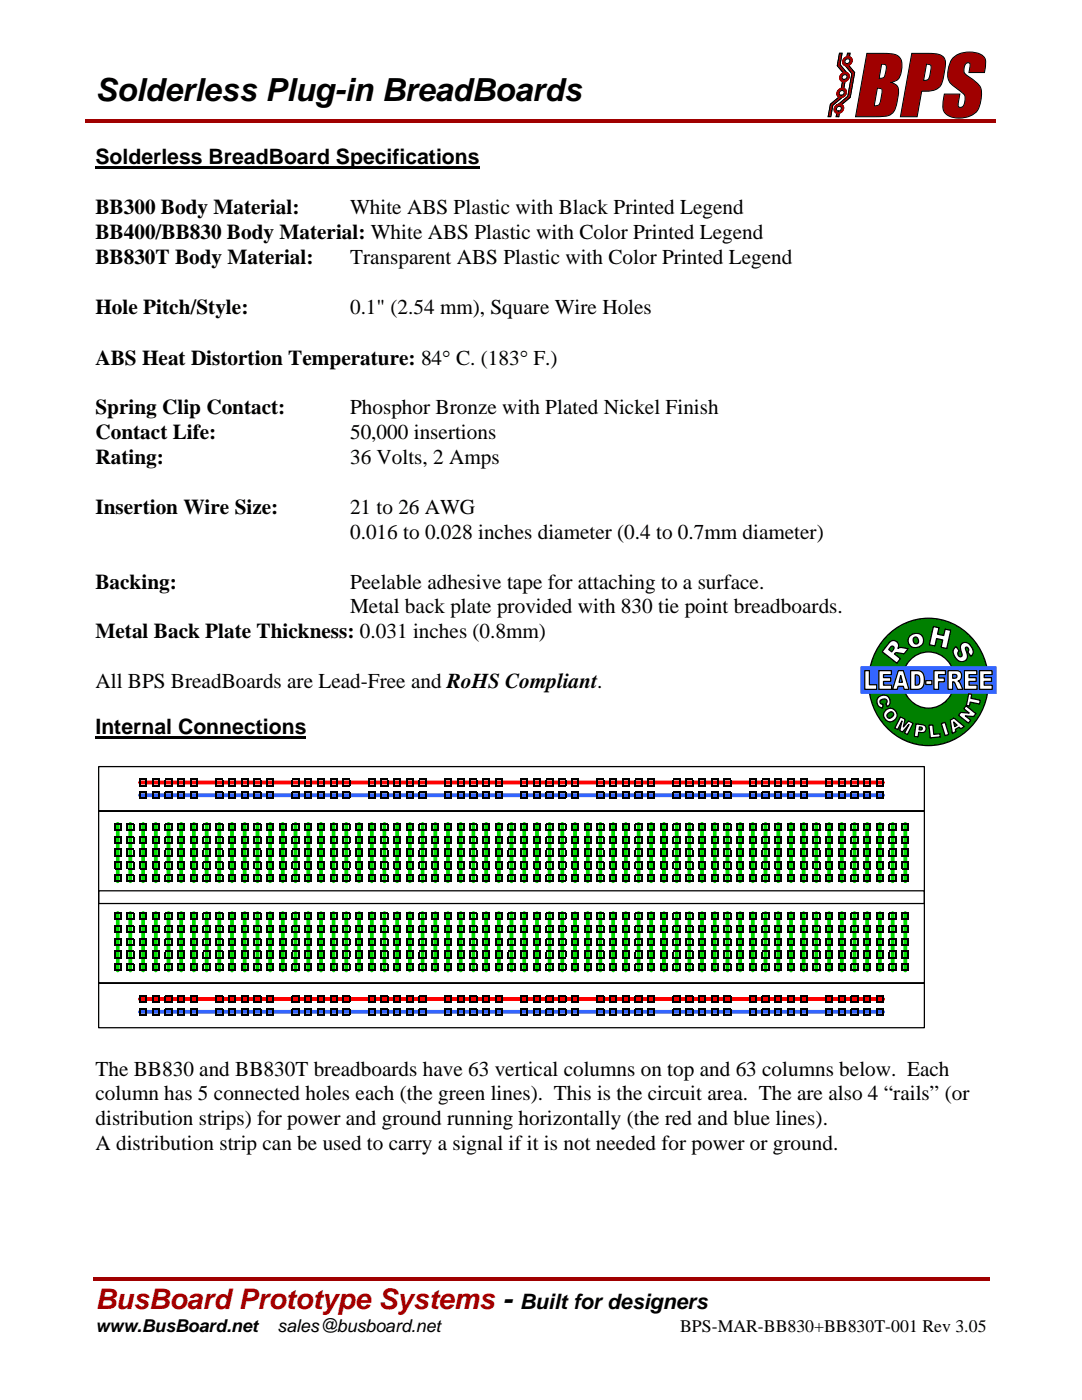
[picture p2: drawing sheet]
<svg xmlns="http://www.w3.org/2000/svg" width="216mm" height="279mm" viewBox="0 0 216 279" stroke-linecap="round" stroke-linejoin="round" font-family="sans-serif">
<defs><g id="words">
<text font-size="6.3" x="19" y="20.2">Solderless Plug-in BreadBoards</text>
<text font-size="5.7" fill="#a00000" x="19" y="261.3">BusBoard Prototype Systems -</text>
<g font-size="4.2">
<text x="19" y="32.8">Solderless BreadBoard Specifications</text>
<text x="19" y="42.7">BB300 Body Material:</text>
<text x="19" y="47.7">BB400/BB830 Body Material: White ABS Plastic with Color Printed Legend</text>
<text x="69.8" y="42.7">White ABS Plastic with Black Printed Legend</text>
<text x="19" y="52.7">BB830T Body Material:</text>
<text x="69.8" y="52.7">Transparent ABS Plastic with Color Printed Legend</text>
<text x="19" y="62.6">Hole Pitch/Style:</text>
<text x="69.8" y="62.6">0.1&quot; (2.54 mm), Square Wire Holes</text>
<text x="19" y="72.7">ABS Heat Distortion Temperature: 84° C. (183° F.)</text>
<text x="19" y="82.7">Spring Clip Contact:</text>
<text x="69.8" y="82.7">Phosphor Bronze with Plated Nickel Finish</text>
<text x="19" y="87.7">Contact Life:</text>
<text x="69.8" y="87.7">50,000 insertions</text>
<text x="19" y="92.7">Rating:</text>
<text x="69.8" y="92.7">36 Volts, 2 Amps</text>
<text x="19" y="102.6">Insertion Wire Size:</text>
<text x="69.8" y="102.6">21 to 26 AWG</text>
<text x="69.8" y="107.5">0.016 to 0.028 inches diameter (0.4 to 0.7mm diameter)</text>
<text x="19" y="117.5">Backing:</text>
<text x="69.8" y="117.5">Peelable adhesive tape for attaching to a surface.</text>
<text x="69.8" y="122.4">Metal back plate provided with 830 tie point breadboards.</text>
<text x="19" y="127.4">Metal Back Plate Thickness: 0.031 inches (0.8mm)</text>
<text x="19" y="137.3">All BPS BreadBoards are Lead-Free and RoHS Compliant.</text>
<text x="19" y="146.5">Internal Connections</text>
<text x="19" y="214.7">The BB830 and BB830T breadboards have 63 vertical columns on top and 63 columns below. Each</text>
<text x="19" y="219.6">column has 5 connected holes each (the green lines). This is the circuit area. The are also 4 “rails” (or</text>
<text x="19" y="224.5">distribution strips) for power and ground running horizontally (the red and blue lines).</text>
<text x="19" y="229.4">A distribution strip can be used to carry a signal if it is not needed for power or ground.</text>
<text x="103.7" y="261.3">Built for designers</text>
</g>
<g font-size="3.5">
<text x="19" y="265.9">www.BusBoard.net</text>
<text x="55.4" y="265.9">sales@busboard.net</text>
<text x="135.7" y="265.9">BPS-MAR-BB830+BB830T-001 Rev 3.05</text>
</g>
</g></defs>
<path d="M18.5 254.9h178.9v.8h-178.9z" fill="#a00000"/>
<g fill="#a00000" stroke="#000" stroke-width=".2">
<path d="M167.8 14.8a.93 .93 0 0 1 1.6 0 .93 .93 0 0 1-.7 1.4 .84 .84 0 0 1-1-.3 .84 .84 0 0 1 .1-1.1z" fill-rule="evenodd"/>
<path d="M167.3 18a.93 .93 0 0 1 1.5 0 .93 .93 0 0 1-.6 1.4 .84 .84 0 0 1-1.1-.3 .84 .84 0 0 1 .2-1.1z" fill-rule="evenodd"/>
<path d="M166.7 21.2a.93 .93 0 0 1 1.6-.1 .93 .93 0 0 1-.7 1.5 .84 .84 0 0 1-1.1-.3 .84 .84 0 0 1 .2-1.1z" fill-rule="evenodd"/>
<path d="M168.4 11.7a.91 .91 0 0 1 1.5-.2 .91 .91 0 0 1-.4 1.5 .85 .85 0 0 1-1.2-.1 .85 .85 0 0 1 .1-1.2z" fill-rule="evenodd"/>
<path d="M167.5 10.6h.5l-.4 2.3 1.3 1.6-.9 4.9-1.8 1.6-.4 2.3h-.5l.4-2.5 1.9-1.6 .8-4.5-1.3-1.6z" fill-rule="evenodd"/>
<path d="M167.5 10.6h.5l-.4 2.3 1.3 1.6-.9 4.9-1.8 1.6-.4 2.3h-.5l.4-2.5 1.9-1.6 .8-4.5-1.3-1.6z" fill-rule="evenodd"/>
<path d="M169.1 10.6h.5l-.4 2.3 1.3 1.6-.9 4.9-1.8 1.6-.4 2.3h-.5l.4-2.5 1.9-1.6 .8-4.5-1.3-1.6z" fill-rule="evenodd"/>
<path d="M169.1 10.6h.5l-.4 2.3 1.3 1.6-.9 4.9-1.8 1.6-.4 2.3h-.5l.4-2.5 1.9-1.6 .8-4.5-1.3-1.6z" fill-rule="evenodd"/>
<circle cx="168.6" cy="15.4" r=".48"/>
<circle cx="168" cy="18.5" r=".48"/>
<circle cx="167.4" cy="21.7" r=".48"/>
<circle cx="169.1" cy="12.2" r=".48"/>
</g>
<g fill="#a00000" stroke="#000" stroke-width=".2">
<path d="M190.2 11.6a5.1 5.1 0 0 1 6.1-.3 3.6 3.6 0 0 1 .1 3.2h-3.1l.3-1.3a.52 .52 0 0 0-.4-.7 .52 .52 0 0 0-.6 .5 1.55 1.55 0 0 0 .6 2.2l.6 .5a3.3 3.3 0 0 1 2.1 2.8 5.2 5.2 0 0 1-1.6 4.3 5.2 5.2 0 0 1-5.5 0 3.1 3.1 0 0 1-.5-3.2l.1-.8h3.1l-.3 1.9a.58 .58 0 0 0 .4 .8 .58 .58 0 0 0 .7-.5 1.92 1.92 0 0 0-.5-2.6l-.3-.3a5.7 5.7 0 0 1-2.3-2.2 5.5 5.5 0 0 1 1-4.3z"/>
<path d="M175.9 12.8l.7 .1a2.31 2.31 0 0 1-.1 2.3 .98 .98 0 0 1-1.1 .4zM173 10.6l-2.3 12.7h4.6a3.1 3.1 0 0 0 3.1-1.1 9.9 9.9 0 0 0 .8-4.6 1.63 1.63 0 0 0-1.5-1.1 2.22 2.22 0 0 0 2.2-2.2v-.7a2.27 2.27 0 0 0-2.5-2.9zM175.1 17.6a.8 .8 0 0 1 .9 .3l-.4 2.7a.89 .89 0 0 1-1.2 .5z"/>
<path d="M184.9 12.8a.71 .71 0 0 1 .8 .2 .71 .71 0 0 1 .1 .9l-.2 1a1.02 1.02 0 0 1-1.3 1.1zM181.9 10.6l-2.2 12.7h3.3l.9-5.1a4.5 4.5 0 0 0 3.6-.9 9.6 9.6 0 0 0 1.2-4.9 1.82 1.82 0 0 0-2-1.7z"/>
</g>
<path d="M168.4 11.7a.91 .91 0 0 1 1.5-.2 .91 .91 0 0 1-.4 1.5 .85 .85 0 0 1-1.2-.1 .85 .85 0 0 1 .1-1.2z" fill-rule="evenodd" fill="#a00000" stroke="#a00000" stroke-width=".2"/>
<circle cx="169.1" cy="12.2" r=".48" fill="#fff" stroke="#000" stroke-width=".2"/>
<path d="M166.7 21.2a.93 .93 0 0 1 1.6-.1 .93 .93 0 0 1-.7 1.5 .84 .84 0 0 1-1.1-.3 .84 .84 0 0 1 .2-1.1z" fill-rule="evenodd" fill="#a00000" stroke="#a00000" stroke-width=".2"/>
<circle cx="167.4" cy="21.7" r=".48" fill="#fff" stroke="#000" stroke-width=".2"/>
<path d="M167.3 18a.93 .93 0 0 1 1.5 0 .93 .93 0 0 1-.6 1.4 .84 .84 0 0 1-1.1-.3 .84 .84 0 0 1 .2-1.1z" fill-rule="evenodd" fill="#a00000" stroke="#a00000" stroke-width=".2"/>
<circle cx="168" cy="18.5" r=".48" fill="#fff" stroke="#000" stroke-width=".2"/>
<path d="M167.8 14.8a.93 .93 0 0 1 1.6 0 .93 .93 0 0 1-.7 1.4 .84 .84 0 0 1-1-.3 .84 .84 0 0 1 .1-1.1z" fill-rule="evenodd" fill="#a00000" stroke="#a00000" stroke-width=".2"/>
<circle cx="168.6" cy="15.4" r=".48" fill="#fff" stroke="#000" stroke-width=".2"/>
<path d="M17 23.7h181.6v.8h-181.6z" fill="#a00000"/>
<path d="M19 33.5h76.7M19 147.2h42.2" fill="none" stroke="#000" stroke-width=".44"/>
<path d="M27.9 158.7h148.3M27.9 201.9h148.3" fill="none" stroke="#3365ff" stroke-width=".76"/>
<path d="M27.9 156.2h148.3M27.9 199.4h148.3" fill="none" stroke="#f00" stroke-width=".76"/>
<g fill="none" stroke="#00df00" stroke-width=".76">
<path d="M23.5 164.4v11.5M26 164.4v11.5M28.6 164.4v11.5M31.1 164.4v11.5M33.6 164.4v11.5M36.2 164.4v11.5M38.7 164.4v11.5M41.2 164.4v11.5M43.8 164.4v11.5M46.3 164.4v11.5M48.8 164.4v11.5M51.4 164.4v11.5"/>
<path d="M53.9 164.4v11.5M56.4 164.4v11.5M59 164.4v11.5M61.5 164.4v11.5M64.1 164.4v11.5M66.6 164.4v11.5M69.1 164.4v11.5M71.6 164.4v11.5M74.2 164.4v11.5M76.7 164.4v11.5M79.2 164.4v11.5M81.8 164.4v11.5"/>
<path d="M84.3 164.4v11.5M86.9 164.4v11.5M89.4 164.4v11.5M91.9 164.4v11.5M94.5 164.4v11.5M97 164.4v11.5M99.5 164.4v11.5M102.1 164.4v11.5M104.6 164.4v11.5M107.1 164.4v11.5M109.7 164.4v11.5M112.2 164.4v11.5"/>
<path d="M114.7 164.4v11.5M117.3 164.4v11.5M119.8 164.4v11.5M122.3 164.4v11.5M124.9 164.4v11.5M127.4 164.4v11.5M129.9 164.4v11.5M132.5 164.4v11.5M135 164.4v11.5M137.6 164.4v11.5M140.1 164.4v11.5M142.6 164.4v11.5"/>
<path d="M145.2 164.4v11.5M147.7 164.4v11.5M150.2 164.4v11.5M152.8 164.4v11.5M155.3 164.4v11.5M157.8 164.4v11.5M160.4 164.4v11.5M162.9 164.4v11.5M165.4 164.4v11.5M168 164.4v11.5M170.5 164.4v11.5M173 164.4v11.5"/>
<path d="M175.6 164.4v11.5M178.1 164.4v11.5M180.6 164.4v11.5M23.5 182.2v11.5M26 182.2v11.5M28.6 182.2v11.5M31.1 182.2v11.5M33.6 182.2v11.5M36.2 182.2v11.5M38.7 182.2v11.5M41.2 182.2v11.5M43.8 182.2v11.5"/>
<path d="M46.3 182.2v11.5M48.8 182.2v11.5M51.4 182.2v11.5M53.9 182.2v11.5M56.4 182.2v11.5M59 182.2v11.5M61.5 182.2v11.5M64.1 182.2v11.5M66.6 182.2v11.5M69.1 182.2v11.5M71.6 182.2v11.5M74.2 182.2v11.5"/>
<path d="M76.7 182.2v11.5M79.2 182.2v11.5M81.8 182.2v11.5M84.3 182.2v11.5M86.9 182.2v11.5M89.4 182.2v11.5M91.9 182.2v11.5M94.5 182.2v11.5M97 182.2v11.5M99.5 182.2v11.5M102.1 182.2v11.5M104.6 182.2v11.5"/>
<path d="M107.1 182.2v11.5M109.7 182.2v11.5M112.2 182.2v11.5M114.7 182.2v11.5M117.3 182.2v11.5M119.8 182.2v11.5M122.3 182.2v11.5M124.9 182.2v11.5M127.4 182.2v11.5M129.9 182.2v11.5M132.5 182.2v11.5M135 182.2v11.5"/>
<path d="M137.6 182.2v11.5M140.1 182.2v11.5M142.6 182.2v11.5M145.2 182.2v11.5M147.7 182.2v11.5M150.2 182.2v11.5M152.8 182.2v11.5M155.3 182.2v11.5M157.8 182.2v11.5M160.4 182.2v11.5M162.9 182.2v11.5M165.4 182.2v11.5"/>
<path d="M168 182.2v11.5M170.5 182.2v11.5M173 182.2v11.5M175.6 182.2v11.5M178.1 182.2v11.5M180.6 182.2v11.5"/>
</g>
<path d="M19.7 153h164.7v8.9h-164.7zM19.7 161.9h164.7v34.3h-164.7zM19.7 177.8h164.7v2.5h-164.7zM19.7 196.2h164.7v8.9h-164.7z" fill="none" stroke="#000" stroke-width=".25"/>
<g fill="#000">
<path d="M27.8 155.4h1.5v.3h-1.5zM27.8 155.7h.2v1.2h-.2zM27.8 157.9h1.5v.3h-1.5zM27.8 158.2h.2v1.3h-.2zM28 156.7h1.3v.2h-1.3zM28 159.2h1.3v.3h-1.3zM29.1 155.7h.2v1h-.2zM29.1 158.2h.2v1h-.2zM30.3 155.4h1.6v.3h-1.6zM30.3 155.7h.3v1.2h-.3zM30.3 157.9h1.6v.3h-1.6zM30.3 158.2h.3v1.3h-.3z"/>
<path d="M30.6 156.7h1.3v.2h-1.3zM30.6 159.2h1.3v.3h-1.3zM31.6 155.7h.3v1h-.3zM31.6 158.2h.3v1h-.3zM32.9 155.4h1.5v.3h-1.5zM32.9 155.7h.2v1.2h-.2zM32.9 157.9h1.5v.3h-1.5zM32.9 158.2h.2v1.3h-.2zM33.1 156.7h1.3v.2h-1.3zM33.1 159.2h1.3v.3h-1.3zM34.1 155.7h.3v1h-.3zM34.1 158.2h.3v1h-.3z"/>
<path d="M35.4 155.4h1.5v.3h-1.5zM35.4 155.7h.2v1.2h-.2zM35.4 157.9h1.5v.3h-1.5zM35.4 158.2h.2v1.3h-.2zM35.6 156.7h1.3v.2h-1.3zM35.6 159.2h1.3v.3h-1.3zM36.7 155.7h.2v1h-.2zM36.7 158.2h.2v1h-.2zM37.9 155.4h1.6v.3h-1.6zM37.9 155.7h.3v1.2h-.3zM37.9 157.9h1.6v.3h-1.6zM37.9 158.2h.3v1.3h-.3z"/>
<path d="M38.2 156.7h1.3v.2h-1.3zM38.2 159.2h1.3v.3h-1.3zM39.2 155.7h.3v1h-.3zM39.2 158.2h.3v1h-.3zM43 155.4h1.5v.3h-1.5zM43 155.7h.3v1.2h-.3zM43 157.9h1.5v.3h-1.5zM43 158.2h.3v1.3h-.3zM43.3 156.7h1.2v.2h-1.2zM43.3 159.2h1.2v.3h-1.2zM44.3 155.7h.2v1h-.2zM44.3 158.2h.2v1h-.2z"/>
<path d="M45.5 155.4h1.6v.3h-1.6zM45.5 155.7h.3v1.2h-.3zM45.5 157.9h1.6v.3h-1.6zM45.5 158.2h.3v1.3h-.3zM45.8 156.7h1.3v.2h-1.3zM45.8 159.2h1.3v.3h-1.3zM46.8 155.7h.3v1h-.3zM46.8 158.2h.3v1h-.3zM48.1 155.4h1.5v.3h-1.5zM48.1 155.7h.2v1.2h-.2zM48.1 157.9h1.5v.3h-1.5zM48.1 158.2h.2v1.3h-.2z"/>
<path d="M48.3 156.7h1.3v.2h-1.3zM48.3 159.2h1.3v.3h-1.3zM49.3 155.7h.3v1h-.3zM49.3 158.2h.3v1h-.3zM50.6 155.4h1.5v.3h-1.5zM50.6 155.7h.3v1.2h-.3zM50.6 157.9h1.5v.3h-1.5zM50.6 158.2h.3v1.3h-.3zM50.9 156.7h1.2v.2h-1.2zM50.9 159.2h1.2v.3h-1.2zM51.9 155.7h.2v1h-.2zM51.9 158.2h.2v1h-.2z"/>
<path d="M53.1 155.4h1.6v.3h-1.6zM53.1 155.7h.3v1.2h-.3zM53.1 157.9h1.6v.3h-1.6zM53.1 158.2h.3v1.3h-.3zM53.4 156.7h1.3v.2h-1.3zM53.4 159.2h1.3v.3h-1.3zM54.4 155.7h.3v1h-.3zM54.4 158.2h.3v1h-.3zM58.2 155.4h1.5v.3h-1.5zM58.2 155.7h.3v1.2h-.3zM58.2 157.9h1.5v.3h-1.5zM58.2 158.2h.3v1.3h-.3z"/>
<path d="M58.5 156.7h1.2v.2h-1.2zM58.5 159.2h1.2v.3h-1.2zM59.5 155.7h.2v1h-.2zM59.5 158.2h.2v1h-.2zM60.7 155.4h1.6v.3h-1.6zM60.7 155.7h.3v1.2h-.3zM60.7 157.9h1.6v.3h-1.6zM60.7 158.2h.3v1.3h-.3zM61 156.7h1.3v.2h-1.3zM61 159.2h1.3v.3h-1.3zM62 155.7h.3v1h-.3zM62 158.2h.3v1h-.3z"/>
<path d="M63.3 155.4h1.5v.3h-1.5zM63.3 155.7h.2v1.2h-.2zM63.3 157.9h1.5v.3h-1.5zM63.3 158.2h.2v1.3h-.2zM63.5 156.7h1.3v.2h-1.3zM63.5 159.2h1.3v.3h-1.3zM64.6 155.7h.2v1h-.2zM64.6 158.2h.2v1h-.2zM65.8 155.4h1.5v.3h-1.5zM65.8 155.7h.3v1.2h-.3zM65.8 157.9h1.5v.3h-1.5zM65.8 158.2h.3v1.3h-.3z"/>
<path d="M66.1 156.7h1.2v.2h-1.2zM66.1 159.2h1.2v.3h-1.2zM67.1 155.7h.2v1h-.2zM67.1 158.2h.2v1h-.2zM68.3 155.4h1.6v.3h-1.6zM68.3 155.7h.3v1.2h-.3zM68.3 157.9h1.6v.3h-1.6zM68.3 158.2h.3v1.3h-.3zM68.6 156.7h1.3v.2h-1.3zM68.6 159.2h1.3v.3h-1.3zM69.6 155.7h.3v1h-.3zM69.6 158.2h.3v1h-.3z"/>
<path d="M73.4 155.4h1.6v.3h-1.6zM73.4 155.7h.3v1.2h-.3zM73.4 157.9h1.6v.3h-1.6zM73.4 158.2h.3v1.3h-.3zM73.7 156.7h1.3v.2h-1.3zM73.7 159.2h1.3v.3h-1.3zM74.7 155.7h.3v1h-.3zM74.7 158.2h.3v1h-.3zM76 155.4h1.5v.3h-1.5zM76 155.7h.2v1.2h-.2zM76 157.9h1.5v.3h-1.5zM76 158.2h.2v1.3h-.2z"/>
<path d="M76.2 156.7h1.3v.2h-1.3zM76.2 159.2h1.3v.3h-1.3zM77.2 155.7h.3v1h-.3zM77.2 158.2h.3v1h-.3zM78.5 155.4h1.5v.3h-1.5zM78.5 155.7h.2v1.2h-.2zM78.5 157.9h1.5v.3h-1.5zM78.5 158.2h.2v1.3h-.2zM78.7 156.7h1.3v.2h-1.3zM78.7 159.2h1.3v.3h-1.3zM79.8 155.7h.2v1h-.2zM79.8 158.2h.2v1h-.2z"/>
<path d="M81 155.4h1.5v.3h-1.5zM81 155.7h.3v1.2h-.3zM81 157.9h1.5v.3h-1.5zM81 158.2h.3v1.3h-.3zM81.3 156.7h1.2v.2h-1.2zM81.3 159.2h1.2v.3h-1.2zM82.3 155.7h.2v1h-.2zM82.3 158.2h.2v1h-.2zM83.6 155.4h1.5v.3h-1.5zM83.6 155.7h.2v1.2h-.2zM83.6 157.9h1.5v.3h-1.5zM83.6 158.2h.2v1.3h-.2z"/>
<path d="M83.8 156.7h1.3v.2h-1.3zM83.8 159.2h1.3v.3h-1.3zM84.8 155.7h.3v1h-.3zM84.8 158.2h.3v1h-.3zM88.6 155.4h1.5v.3h-1.5zM88.6 155.7h.3v1.2h-.3zM88.6 157.9h1.5v.3h-1.5zM88.6 158.2h.3v1.3h-.3zM88.9 156.7h1.2v.2h-1.2zM88.9 159.2h1.2v.3h-1.2zM89.9 155.7h.2v1h-.2zM89.9 158.2h.2v1h-.2z"/>
<path d="M91.2 155.4h1.5v.3h-1.5zM91.2 155.7h.2v1.2h-.2zM91.2 157.9h1.5v.3h-1.5zM91.2 158.2h.2v1.3h-.2zM91.4 156.7h1.3v.2h-1.3zM91.4 159.2h1.3v.3h-1.3zM92.4 155.7h.3v1h-.3zM92.4 158.2h.3v1h-.3zM93.7 155.4h1.5v.3h-1.5zM93.7 155.7h.3v1.2h-.3zM93.7 157.9h1.5v.3h-1.5zM93.7 158.2h.3v1.3h-.3z"/>
<path d="M94 156.7h1.2v.2h-1.2zM94 159.2h1.2v.3h-1.2zM95 155.7h.2v1h-.2zM95 158.2h.2v1h-.2zM96.2 155.4h1.5v.3h-1.5zM96.2 155.7h.3v1.2h-.3zM96.2 157.9h1.5v.3h-1.5zM96.2 158.2h.3v1.3h-.3zM96.5 156.7h1.2v.2h-1.2zM96.5 159.2h1.2v.3h-1.2zM97.5 155.7h.2v1h-.2zM97.5 158.2h.2v1h-.2z"/>
<path d="M98.8 155.4h1.5v.3h-1.5zM98.8 155.7h.2v1.2h-.2zM98.8 157.9h1.5v.3h-1.5zM98.8 158.2h.2v1.3h-.2zM99 156.7h1.3v.2h-1.3zM99 159.2h1.3v.3h-1.3zM100 155.7h.3v1h-.3zM100 158.2h.3v1h-.3zM103.8 155.4h1.6v.3h-1.6zM103.8 155.7h.3v1.2h-.3zM103.8 157.9h1.6v.3h-1.6zM103.8 158.2h.3v1.3h-.3z"/>
<path d="M104.1 156.7h1.3v.2h-1.3zM104.1 159.2h1.3v.3h-1.3zM105.1 155.7h.3v1h-.3zM105.1 158.2h.3v1h-.3zM106.4 155.4h1.5v.3h-1.5zM106.4 155.7h.2v1.2h-.2zM106.4 157.9h1.5v.3h-1.5zM106.4 158.2h.2v1.3h-.2zM106.6 156.7h1.3v.2h-1.3zM106.6 159.2h1.3v.3h-1.3zM107.7 155.7h.2v1h-.2zM107.7 158.2h.2v1h-.2z"/>
<path d="M108.9 155.4h1.5v.3h-1.5zM108.9 155.7h.3v1.2h-.3zM108.9 157.9h1.5v.3h-1.5zM108.9 158.2h.3v1.3h-.3zM109.2 156.7h1.2v.2h-1.2zM109.2 159.2h1.2v.3h-1.2zM110.2 155.7h.2v1h-.2zM110.2 158.2h.2v1h-.2zM111.4 155.4h1.6v.3h-1.6zM111.4 155.7h.3v1.2h-.3zM111.4 157.9h1.6v.3h-1.6zM111.4 158.2h.3v1.3h-.3z"/>
<path d="M111.7 156.7h1.3v.2h-1.3zM111.7 159.2h1.3v.3h-1.3zM112.7 155.7h.3v1h-.3zM112.7 158.2h.3v1h-.3zM114 155.4h1.5v.3h-1.5zM114 155.7h.2v1.2h-.2zM114 157.9h1.5v.3h-1.5zM114 158.2h.2v1.3h-.2zM114.2 156.7h1.3v.2h-1.3zM114.2 159.2h1.3v.3h-1.3zM115.3 155.7h.2v1h-.2zM115.3 158.2h.2v1h-.2z"/>
<path d="M119 155.4h1.6v.3h-1.6zM119 155.7h.3v1.2h-.3zM119 157.9h1.6v.3h-1.6zM119 158.2h.3v1.3h-.3zM119.3 156.7h1.3v.2h-1.3zM119.3 159.2h1.3v.3h-1.3zM120.3 155.7h.3v1h-.3zM120.3 158.2h.3v1h-.3zM121.6 155.4h1.5v.3h-1.5zM121.6 155.7h.2v1.2h-.2zM121.6 157.9h1.5v.3h-1.5zM121.6 158.2h.2v1.3h-.2z"/>
<path d="M121.8 156.7h1.3v.2h-1.3zM121.8 159.2h1.3v.3h-1.3zM122.9 155.7h.2v1h-.2zM122.9 158.2h.2v1h-.2zM124.1 155.4h1.5v.3h-1.5zM124.1 155.7h.3v1.2h-.3zM124.1 157.9h1.5v.3h-1.5zM124.1 158.2h.3v1.3h-.3zM124.4 156.7h1.2v.2h-1.2zM124.4 159.2h1.2v.3h-1.2zM125.4 155.7h.2v1h-.2zM125.4 158.2h.2v1h-.2z"/>
<path d="M126.7 155.4h1.5v.3h-1.5zM126.7 155.7h.2v1.2h-.2zM126.7 157.9h1.5v.3h-1.5zM126.7 158.2h.2v1.3h-.2zM126.9 156.7h1.3v.2h-1.3zM126.9 159.2h1.3v.3h-1.3zM127.9 155.7h.3v1h-.3zM127.9 158.2h.3v1h-.3zM129.2 155.4h1.5v.3h-1.5zM129.2 155.7h.2v1.2h-.2zM129.2 157.9h1.5v.3h-1.5zM129.2 158.2h.2v1.3h-.2z"/>
<path d="M129.4 156.7h1.3v.2h-1.3zM129.4 159.2h1.3v.3h-1.3zM130.5 155.7h.2v1h-.2zM130.5 158.2h.2v1h-.2zM134.3 155.4h1.5v.3h-1.5zM134.3 155.7h.2v1.2h-.2zM134.3 157.9h1.5v.3h-1.5zM134.3 158.2h.2v1.3h-.2zM134.5 156.7h1.3v.2h-1.3zM134.5 159.2h1.3v.3h-1.3zM135.5 155.7h.3v1h-.3zM135.5 158.2h.3v1h-.3z"/>
<path d="M136.8 155.4h1.5v.3h-1.5zM136.8 155.7h.3v1.2h-.3zM136.8 157.9h1.5v.3h-1.5zM136.8 158.2h.3v1.3h-.3zM137.1 156.7h1.2v.2h-1.2zM137.1 159.2h1.2v.3h-1.2zM138.1 155.7h.2v1h-.2zM138.1 158.2h.2v1h-.2zM139.3 155.4h1.5v.3h-1.5zM139.3 155.7h.3v1.2h-.3zM139.3 157.9h1.5v.3h-1.5zM139.3 158.2h.3v1.3h-.3z"/>
<path d="M139.6 156.7h1.2v.2h-1.2zM139.6 159.2h1.2v.3h-1.2zM140.6 155.7h.2v1h-.2zM140.6 158.2h.2v1h-.2zM141.9 155.4h1.5v.3h-1.5zM141.9 155.7h.2v1.2h-.2zM141.9 157.9h1.5v.3h-1.5zM141.9 158.2h.2v1.3h-.2zM142.1 156.7h1.3v.2h-1.3zM142.1 159.2h1.3v.3h-1.3zM143.1 155.7h.3v1h-.3zM143.1 158.2h.3v1h-.3z"/>
<path d="M144.4 155.4h1.5v.3h-1.5zM144.4 155.7h.3v1.2h-.3zM144.4 157.9h1.5v.3h-1.5zM144.4 158.2h.3v1.3h-.3zM144.7 156.7h1.2v.2h-1.2zM144.7 159.2h1.2v.3h-1.2zM145.7 155.7h.2v1h-.2zM145.7 158.2h.2v1h-.2zM149.5 155.4h1.5v.3h-1.5zM149.5 155.7h.2v1.2h-.2zM149.5 157.9h1.5v.3h-1.5zM149.5 158.2h.2v1.3h-.2z"/>
<path d="M149.7 156.7h1.3v.2h-1.3zM149.7 159.2h1.3v.3h-1.3zM150.7 155.7h.3v1h-.3zM150.7 158.2h.3v1h-.3zM152 155.4h1.5v.3h-1.5zM152 155.7h.3v1.2h-.3zM152 157.9h1.5v.3h-1.5zM152 158.2h.3v1.3h-.3zM152.3 156.7h1.2v.2h-1.2zM152.3 159.2h1.2v.3h-1.2zM153.3 155.7h.2v1h-.2zM153.3 158.2h.2v1h-.2z"/>
<path d="M154.5 155.4h1.6v.3h-1.6zM154.5 155.7h.3v1.2h-.3zM154.5 157.9h1.6v.3h-1.6zM154.5 158.2h.3v1.3h-.3zM154.8 156.7h1.3v.2h-1.3zM154.8 159.2h1.3v.3h-1.3zM155.8 155.7h.3v1h-.3zM155.8 158.2h.3v1h-.3zM157.1 155.4h1.5v.3h-1.5zM157.1 155.7h.2v1.2h-.2zM157.1 157.9h1.5v.3h-1.5zM157.1 158.2h.2v1.3h-.2z"/>
<path d="M157.3 156.7h1.3v.2h-1.3zM157.3 159.2h1.3v.3h-1.3zM158.3 155.7h.3v1h-.3zM158.3 158.2h.3v1h-.3zM159.6 155.4h1.5v.3h-1.5zM159.6 155.7h.3v1.2h-.3zM159.6 157.9h1.5v.3h-1.5zM159.6 158.2h.3v1.3h-.3zM159.9 156.7h1.2v.2h-1.2zM159.9 159.2h1.2v.3h-1.2zM160.9 155.7h.2v1h-.2zM160.9 158.2h.2v1h-.2z"/>
<path d="M164.7 155.4h1.5v.3h-1.5zM164.7 155.7h.2v1.2h-.2zM164.7 157.9h1.5v.3h-1.5zM164.7 158.2h.2v1.3h-.2zM164.9 156.7h1.3v.2h-1.3zM164.9 159.2h1.3v.3h-1.3zM165.9 155.7h.3v1h-.3zM165.9 158.2h.3v1h-.3zM167.2 155.4h1.5v.3h-1.5zM167.2 155.7h.3v1.2h-.3zM167.2 157.9h1.5v.3h-1.5zM167.2 158.2h.3v1.3h-.3z"/>
<path d="M167.5 156.7h1.2v.2h-1.2zM167.5 159.2h1.2v.3h-1.2zM168.5 155.7h.2v1h-.2zM168.5 158.2h.2v1h-.2zM169.8 155.4h1.5v.3h-1.5zM169.8 155.7h.2v1.2h-.2zM169.8 157.9h1.5v.3h-1.5zM169.8 158.2h.2v1.3h-.2zM170 156.7h1.3v.2h-1.3zM170 159.2h1.3v.3h-1.3zM171 155.7h.3v1h-.3zM171 158.2h.3v1h-.3z"/>
<path d="M172.3 155.4h1.5v.3h-1.5zM172.3 155.7h.2v1.2h-.2zM172.3 157.9h1.5v.3h-1.5zM172.3 158.2h.2v1.3h-.2zM172.5 156.7h1.3v.2h-1.3zM172.5 159.2h1.3v.3h-1.3zM173.5 155.7h.3v1h-.3zM173.5 158.2h.3v1h-.3zM174.8 155.4h1.5v.3h-1.5zM174.8 155.7h.3v1.2h-.3zM174.8 157.9h1.5v.3h-1.5zM174.8 158.2h.3v1.3h-.3z"/>
<path d="M175.1 156.7h1.2v.2h-1.2zM175.1 159.2h1.2v.3h-1.2zM176.1 155.7h.2v1h-.2zM176.1 158.2h.2v1h-.2zM22.7 164.3h1.6v.2h-1.6zM22.7 164.5h.3v1.3h-.3zM22.7 166.9h1.6v.2h-1.6zM22.7 167.1h.3v1.3h-.3zM22.7 169.4h1.6v.3h-1.6zM22.7 169.7h.3v1.2h-.3zM22.7 171.9h1.6v.3h-1.6zM22.7 172.2h.3v1.3h-.3z"/>
<path d="M22.7 174.5h1.6v.2h-1.6zM22.7 174.7h.3v1.3h-.3zM23 165.6h1.3v.2h-1.3zM23 168.1h1.3v.3h-1.3zM23 170.7h1.3v.2h-1.3zM23 173.2h1.3v.3h-1.3zM23 175.7h1.3v.3h-1.3zM24 164.5h.3v1.1h-.3zM24 167.1h.3v1h-.3zM24 169.7h.3v1h-.3zM24 172.2h.3v1h-.3zM24 174.7h.3v1h-.3z"/>
<path d="M25.3 164.3h1.5v.2h-1.5zM25.3 164.5h.2v1.3h-.2zM25.3 166.9h1.5v.2h-1.5zM25.3 167.1h.2v1.3h-.2zM25.3 169.4h1.5v.3h-1.5zM25.3 169.7h.2v1.2h-.2zM25.3 171.9h1.5v.3h-1.5zM25.3 172.2h.2v1.3h-.2zM25.3 174.5h1.5v.2h-1.5zM25.3 174.7h.2v1.3h-.2zM25.5 165.6h1.3v.2h-1.3zM25.5 168.1h1.3v.3h-1.3z"/>
<path d="M25.5 170.7h1.3v.2h-1.3zM25.5 173.2h1.3v.3h-1.3zM25.5 175.7h1.3v.3h-1.3zM26.5 164.5h.3v1.1h-.3zM26.5 167.1h.3v1h-.3zM26.5 169.7h.3v1h-.3zM26.5 172.2h.3v1h-.3zM26.5 174.7h.3v1h-.3zM27.8 164.3h1.5v.2h-1.5zM27.8 164.5h.2v1.3h-.2zM27.8 166.9h1.5v.2h-1.5zM27.8 167.1h.2v1.3h-.2z"/>
<path d="M27.8 169.4h1.5v.3h-1.5zM27.8 169.7h.2v1.2h-.2zM27.8 171.9h1.5v.3h-1.5zM27.8 172.2h.2v1.3h-.2zM27.8 174.5h1.5v.2h-1.5zM27.8 174.7h.2v1.3h-.2zM28 165.6h1.3v.2h-1.3zM28 168.1h1.3v.3h-1.3zM28 170.7h1.3v.2h-1.3zM28 173.2h1.3v.3h-1.3zM28 175.7h1.3v.3h-1.3zM29.1 164.5h.2v1.1h-.2z"/>
<path d="M29.1 167.1h.2v1h-.2zM29.1 169.7h.2v1h-.2zM29.1 172.2h.2v1h-.2zM29.1 174.7h.2v1h-.2zM30.3 164.3h1.6v.2h-1.6zM30.3 164.5h.3v1.3h-.3zM30.3 166.9h1.6v.2h-1.6zM30.3 167.1h.3v1.3h-.3zM30.3 169.4h1.6v.3h-1.6zM30.3 169.7h.3v1.2h-.3zM30.3 171.9h1.6v.3h-1.6zM30.3 172.2h.3v1.3h-.3z"/>
<path d="M30.3 174.5h1.6v.2h-1.6zM30.3 174.7h.3v1.3h-.3zM30.6 165.6h1.3v.2h-1.3zM30.6 168.1h1.3v.3h-1.3zM30.6 170.7h1.3v.2h-1.3zM30.6 173.2h1.3v.3h-1.3zM30.6 175.7h1.3v.3h-1.3zM31.6 164.5h.3v1.1h-.3zM31.6 167.1h.3v1h-.3zM31.6 169.7h.3v1h-.3zM31.6 172.2h.3v1h-.3zM31.6 174.7h.3v1h-.3z"/>
<path d="M32.9 164.3h1.5v.2h-1.5zM32.9 164.5h.2v1.3h-.2zM32.9 166.9h1.5v.2h-1.5zM32.9 167.1h.2v1.3h-.2zM32.9 169.4h1.5v.3h-1.5zM32.9 169.7h.2v1.2h-.2zM32.9 171.9h1.5v.3h-1.5zM32.9 172.2h.2v1.3h-.2zM32.9 174.5h1.5v.2h-1.5zM32.9 174.7h.2v1.3h-.2zM33.1 165.6h1.3v.2h-1.3zM33.1 168.1h1.3v.3h-1.3z"/>
<path d="M33.1 170.7h1.3v.2h-1.3zM33.1 173.2h1.3v.3h-1.3zM33.1 175.7h1.3v.3h-1.3zM34.1 164.5h.3v1.1h-.3zM34.1 167.1h.3v1h-.3zM34.1 169.7h.3v1h-.3zM34.1 172.2h.3v1h-.3zM34.1 174.7h.3v1h-.3zM35.4 164.3h1.5v.2h-1.5zM35.4 164.5h.2v1.3h-.2zM35.4 166.9h1.5v.2h-1.5zM35.4 167.1h.2v1.3h-.2z"/>
<path d="M35.4 169.4h1.5v.3h-1.5zM35.4 169.7h.2v1.2h-.2zM35.4 171.9h1.5v.3h-1.5zM35.4 172.2h.2v1.3h-.2zM35.4 174.5h1.5v.2h-1.5zM35.4 174.7h.2v1.3h-.2zM35.6 165.6h1.3v.2h-1.3zM35.6 168.1h1.3v.3h-1.3zM35.6 170.7h1.3v.2h-1.3zM35.6 173.2h1.3v.3h-1.3zM35.6 175.7h1.3v.3h-1.3zM36.7 164.5h.2v1.1h-.2z"/>
<path d="M36.7 167.1h.2v1h-.2zM36.7 169.7h.2v1h-.2zM36.7 172.2h.2v1h-.2zM36.7 174.7h.2v1h-.2zM37.9 164.3h1.6v.2h-1.6zM37.9 164.5h.3v1.3h-.3zM37.9 166.9h1.6v.2h-1.6zM37.9 167.1h.3v1.3h-.3zM37.9 169.4h1.6v.3h-1.6zM37.9 169.7h.3v1.2h-.3zM37.9 171.9h1.6v.3h-1.6zM37.9 172.2h.3v1.3h-.3z"/>
<path d="M37.9 174.5h1.6v.2h-1.6zM37.9 174.7h.3v1.3h-.3zM38.2 165.6h1.3v.2h-1.3zM38.2 168.1h1.3v.3h-1.3zM38.2 170.7h1.3v.2h-1.3zM38.2 173.2h1.3v.3h-1.3zM38.2 175.7h1.3v.3h-1.3zM39.2 164.5h.3v1.1h-.3zM39.2 167.1h.3v1h-.3zM39.2 169.7h.3v1h-.3zM39.2 172.2h.3v1h-.3zM39.2 174.7h.3v1h-.3z"/>
<path d="M40.5 164.3h1.5v.2h-1.5zM40.5 164.5h.2v1.3h-.2zM40.5 166.9h1.5v.2h-1.5zM40.5 167.1h.2v1.3h-.2zM40.5 169.4h1.5v.3h-1.5zM40.5 169.7h.2v1.2h-.2zM40.5 171.9h1.5v.3h-1.5zM40.5 172.2h.2v1.3h-.2zM40.5 174.5h1.5v.2h-1.5zM40.5 174.7h.2v1.3h-.2zM40.7 165.6h1.3v.2h-1.3zM40.7 168.1h1.3v.3h-1.3z"/>
<path d="M40.7 170.7h1.3v.2h-1.3zM40.7 173.2h1.3v.3h-1.3zM40.7 175.7h1.3v.3h-1.3zM41.7 164.5h.3v1.1h-.3zM41.7 167.1h.3v1h-.3zM41.7 169.7h.3v1h-.3zM41.7 172.2h.3v1h-.3zM41.7 174.7h.3v1h-.3zM43 164.3h1.5v.2h-1.5zM43 164.5h.3v1.3h-.3zM43 166.9h1.5v.2h-1.5zM43 167.1h.3v1.3h-.3z"/>
<path d="M43 169.4h1.5v.3h-1.5zM43 169.7h.3v1.2h-.3zM43 171.9h1.5v.3h-1.5zM43 172.2h.3v1.3h-.3zM43 174.5h1.5v.2h-1.5zM43 174.7h.3v1.3h-.3zM43.3 165.6h1.2v.2h-1.2zM43.3 168.1h1.2v.3h-1.2zM43.3 170.7h1.2v.2h-1.2zM43.3 173.2h1.2v.3h-1.2zM43.3 175.7h1.2v.3h-1.2zM44.3 164.5h.2v1.1h-.2z"/>
<path d="M44.3 167.1h.2v1h-.2zM44.3 169.7h.2v1h-.2zM44.3 172.2h.2v1h-.2zM44.3 174.7h.2v1h-.2zM45.5 164.3h1.6v.2h-1.6zM45.5 164.5h.3v1.3h-.3zM45.5 166.9h1.6v.2h-1.6zM45.5 167.1h.3v1.3h-.3zM45.5 169.4h1.6v.3h-1.6zM45.5 169.7h.3v1.2h-.3zM45.5 171.9h1.6v.3h-1.6zM45.5 172.2h.3v1.3h-.3z"/>
<path d="M45.5 174.5h1.6v.2h-1.6zM45.5 174.7h.3v1.3h-.3zM45.8 165.6h1.3v.2h-1.3zM45.8 168.1h1.3v.3h-1.3zM45.8 170.7h1.3v.2h-1.3zM45.8 173.2h1.3v.3h-1.3zM45.8 175.7h1.3v.3h-1.3zM46.8 164.5h.3v1.1h-.3zM46.8 167.1h.3v1h-.3zM46.8 169.7h.3v1h-.3zM46.8 172.2h.3v1h-.3zM46.8 174.7h.3v1h-.3z"/>
<path d="M48.1 164.3h1.5v.2h-1.5zM48.1 164.5h.2v1.3h-.2zM48.1 166.9h1.5v.2h-1.5zM48.1 167.1h.2v1.3h-.2zM48.1 169.4h1.5v.3h-1.5zM48.1 169.7h.2v1.2h-.2zM48.1 171.9h1.5v.3h-1.5zM48.1 172.2h.2v1.3h-.2zM48.1 174.5h1.5v.2h-1.5zM48.1 174.7h.2v1.3h-.2zM48.3 165.6h1.3v.2h-1.3zM48.3 168.1h1.3v.3h-1.3z"/>
<path d="M48.3 170.7h1.3v.2h-1.3zM48.3 173.2h1.3v.3h-1.3zM48.3 175.7h1.3v.3h-1.3zM49.3 164.5h.3v1.1h-.3zM49.3 167.1h.3v1h-.3zM49.3 169.7h.3v1h-.3zM49.3 172.2h.3v1h-.3zM49.3 174.7h.3v1h-.3zM50.6 164.3h1.5v.2h-1.5zM50.6 164.5h.3v1.3h-.3zM50.6 166.9h1.5v.2h-1.5zM50.6 167.1h.3v1.3h-.3z"/>
<path d="M50.6 169.4h1.5v.3h-1.5zM50.6 169.7h.3v1.2h-.3zM50.6 171.9h1.5v.3h-1.5zM50.6 172.2h.3v1.3h-.3zM50.6 174.5h1.5v.2h-1.5zM50.6 174.7h.3v1.3h-.3zM50.9 165.6h1.2v.2h-1.2zM50.9 168.1h1.2v.3h-1.2zM50.9 170.7h1.2v.2h-1.2zM50.9 173.2h1.2v.3h-1.2zM50.9 175.7h1.2v.3h-1.2zM51.9 164.5h.2v1.1h-.2z"/>
<path d="M51.9 167.1h.2v1h-.2zM51.9 169.7h.2v1h-.2zM51.9 172.2h.2v1h-.2zM51.9 174.7h.2v1h-.2zM53.1 164.3h1.6v.2h-1.6zM53.1 164.5h.3v1.3h-.3zM53.1 166.9h1.6v.2h-1.6zM53.1 167.1h.3v1.3h-.3zM53.1 169.4h1.6v.3h-1.6zM53.1 169.7h.3v1.2h-.3zM53.1 171.9h1.6v.3h-1.6zM53.1 172.2h.3v1.3h-.3z"/>
<path d="M53.1 174.5h1.6v.2h-1.6zM53.1 174.7h.3v1.3h-.3zM53.4 165.6h1.3v.2h-1.3zM53.4 168.1h1.3v.3h-1.3zM53.4 170.7h1.3v.2h-1.3zM53.4 173.2h1.3v.3h-1.3zM53.4 175.7h1.3v.3h-1.3zM54.4 164.5h.3v1.1h-.3zM54.4 167.1h.3v1h-.3zM54.4 169.7h.3v1h-.3zM54.4 172.2h.3v1h-.3zM54.4 174.7h.3v1h-.3z"/>
<path d="M55.7 164.3h1.5v.2h-1.5zM55.7 164.5h.2v1.3h-.2zM55.7 166.9h1.5v.2h-1.5zM55.7 167.1h.2v1.3h-.2zM55.7 169.4h1.5v.3h-1.5zM55.7 169.7h.2v1.2h-.2zM55.7 171.9h1.5v.3h-1.5zM55.7 172.2h.2v1.3h-.2zM55.7 174.5h1.5v.2h-1.5zM55.7 174.7h.2v1.3h-.2zM55.9 165.6h1.3v.2h-1.3zM55.9 168.1h1.3v.3h-1.3z"/>
<path d="M55.9 170.7h1.3v.2h-1.3zM55.9 173.2h1.3v.3h-1.3zM55.9 175.7h1.3v.3h-1.3zM56.9 164.5h.3v1.1h-.3zM56.9 167.1h.3v1h-.3zM56.9 169.7h.3v1h-.3zM56.9 172.2h.3v1h-.3zM56.9 174.7h.3v1h-.3zM58.2 164.3h1.5v.2h-1.5zM58.2 164.5h.3v1.3h-.3zM58.2 166.9h1.5v.2h-1.5zM58.2 167.1h.3v1.3h-.3z"/>
<path d="M58.2 169.4h1.5v.3h-1.5zM58.2 169.7h.3v1.2h-.3zM58.2 171.9h1.5v.3h-1.5zM58.2 172.2h.3v1.3h-.3zM58.2 174.5h1.5v.2h-1.5zM58.2 174.7h.3v1.3h-.3zM58.5 165.6h1.2v.2h-1.2zM58.5 168.1h1.2v.3h-1.2zM58.5 170.7h1.2v.2h-1.2zM58.5 173.2h1.2v.3h-1.2zM58.5 175.7h1.2v.3h-1.2zM59.5 164.5h.2v1.1h-.2z"/>
<path d="M59.5 167.1h.2v1h-.2zM59.5 169.7h.2v1h-.2zM59.5 172.2h.2v1h-.2zM59.5 174.7h.2v1h-.2zM60.7 164.3h1.6v.2h-1.6zM60.7 164.5h.3v1.3h-.3zM60.7 166.9h1.6v.2h-1.6zM60.7 167.1h.3v1.3h-.3zM60.7 169.4h1.6v.3h-1.6zM60.7 169.7h.3v1.2h-.3zM60.7 171.9h1.6v.3h-1.6zM60.7 172.2h.3v1.3h-.3z"/>
<path d="M60.7 174.5h1.6v.2h-1.6zM60.7 174.7h.3v1.3h-.3zM61 165.6h1.3v.2h-1.3zM61 168.1h1.3v.3h-1.3zM61 170.7h1.3v.2h-1.3zM61 173.2h1.3v.3h-1.3zM61 175.7h1.3v.3h-1.3zM62 164.5h.3v1.1h-.3zM62 167.1h.3v1h-.3zM62 169.7h.3v1h-.3zM62 172.2h.3v1h-.3zM62 174.7h.3v1h-.3z"/>
<path d="M63.3 164.3h1.5v.2h-1.5zM63.3 164.5h.2v1.3h-.2zM63.3 166.9h1.5v.2h-1.5zM63.3 167.1h.2v1.3h-.2zM63.3 169.4h1.5v.3h-1.5zM63.3 169.7h.2v1.2h-.2zM63.3 171.9h1.5v.3h-1.5zM63.3 172.2h.2v1.3h-.2zM63.3 174.5h1.5v.2h-1.5zM63.3 174.7h.2v1.3h-.2zM63.5 165.6h1.3v.2h-1.3zM63.5 168.1h1.3v.3h-1.3z"/>
<path d="M63.5 170.7h1.3v.2h-1.3zM63.5 173.2h1.3v.3h-1.3zM63.5 175.7h1.3v.3h-1.3zM64.6 164.5h.2v1.1h-.2zM64.6 167.1h.2v1h-.2zM64.6 169.7h.2v1h-.2zM64.6 172.2h.2v1h-.2zM64.6 174.7h.2v1h-.2zM65.8 164.3h1.5v.2h-1.5zM65.8 164.5h.3v1.3h-.3zM65.8 166.9h1.5v.2h-1.5zM65.8 167.1h.3v1.3h-.3z"/>
<path d="M65.8 169.4h1.5v.3h-1.5zM65.8 169.7h.3v1.2h-.3zM65.8 171.9h1.5v.3h-1.5zM65.8 172.2h.3v1.3h-.3zM65.8 174.5h1.5v.2h-1.5zM65.8 174.7h.3v1.3h-.3zM66.1 165.6h1.2v.2h-1.2zM66.1 168.1h1.2v.3h-1.2zM66.1 170.7h1.2v.2h-1.2zM66.1 173.2h1.2v.3h-1.2zM66.1 175.7h1.2v.3h-1.2zM67.1 164.5h.2v1.1h-.2z"/>
<path d="M67.1 167.1h.2v1h-.2zM67.1 169.7h.2v1h-.2zM67.1 172.2h.2v1h-.2zM67.1 174.7h.2v1h-.2zM68.3 164.3h1.6v.2h-1.6zM68.3 164.5h.3v1.3h-.3zM68.3 166.9h1.6v.2h-1.6zM68.3 167.1h.3v1.3h-.3zM68.3 169.4h1.6v.3h-1.6zM68.3 169.7h.3v1.2h-.3zM68.3 171.9h1.6v.3h-1.6zM68.3 172.2h.3v1.3h-.3z"/>
<path d="M68.3 174.5h1.6v.2h-1.6zM68.3 174.7h.3v1.3h-.3zM68.6 165.6h1.3v.2h-1.3zM68.6 168.1h1.3v.3h-1.3zM68.6 170.7h1.3v.2h-1.3zM68.6 173.2h1.3v.3h-1.3zM68.6 175.7h1.3v.3h-1.3zM69.6 164.5h.3v1.1h-.3zM69.6 167.1h.3v1h-.3zM69.6 169.7h.3v1h-.3zM69.6 172.2h.3v1h-.3zM69.6 174.7h.3v1h-.3z"/>
<path d="M70.9 164.3h1.5v.2h-1.5zM70.9 164.5h.2v1.3h-.2zM70.9 166.9h1.5v.2h-1.5zM70.9 167.1h.2v1.3h-.2zM70.9 169.4h1.5v.3h-1.5zM70.9 169.7h.2v1.2h-.2zM70.9 171.9h1.5v.3h-1.5zM70.9 172.2h.2v1.3h-.2zM70.9 174.5h1.5v.2h-1.5zM70.9 174.7h.2v1.3h-.2zM71.1 165.6h1.3v.2h-1.3zM71.1 168.1h1.3v.3h-1.3z"/>
<path d="M71.1 170.7h1.3v.2h-1.3zM71.1 173.2h1.3v.3h-1.3zM71.1 175.7h1.3v.3h-1.3zM72.2 164.5h.2v1.1h-.2zM72.2 167.1h.2v1h-.2zM72.2 169.7h.2v1h-.2zM72.2 172.2h.2v1h-.2zM72.2 174.7h.2v1h-.2zM73.4 164.3h1.6v.2h-1.6zM73.4 164.5h.3v1.3h-.3zM73.4 166.9h1.6v.2h-1.6zM73.4 167.1h.3v1.3h-.3z"/>
<path d="M73.4 169.4h1.6v.3h-1.6zM73.4 169.7h.3v1.2h-.3zM73.4 171.9h1.6v.3h-1.6zM73.4 172.2h.3v1.3h-.3zM73.4 174.5h1.6v.2h-1.6zM73.4 174.7h.3v1.3h-.3zM73.7 165.6h1.3v.2h-1.3zM73.7 168.1h1.3v.3h-1.3zM73.7 170.7h1.3v.2h-1.3zM73.7 173.2h1.3v.3h-1.3zM73.7 175.7h1.3v.3h-1.3zM74.7 164.5h.3v1.1h-.3z"/>
<path d="M74.7 167.1h.3v1h-.3zM74.7 169.7h.3v1h-.3zM74.7 172.2h.3v1h-.3zM74.7 174.7h.3v1h-.3zM76 164.3h1.5v.2h-1.5zM76 164.5h.2v1.3h-.2zM76 166.9h1.5v.2h-1.5zM76 167.1h.2v1.3h-.2zM76 169.4h1.5v.3h-1.5zM76 169.7h.2v1.2h-.2zM76 171.9h1.5v.3h-1.5zM76 172.2h.2v1.3h-.2z"/>
<path d="M76 174.5h1.5v.2h-1.5zM76 174.7h.2v1.3h-.2zM76.2 165.6h1.3v.2h-1.3zM76.2 168.1h1.3v.3h-1.3zM76.2 170.7h1.3v.2h-1.3zM76.2 173.2h1.3v.3h-1.3zM76.2 175.7h1.3v.3h-1.3zM77.2 164.5h.3v1.1h-.3zM77.2 167.1h.3v1h-.3zM77.2 169.7h.3v1h-.3zM77.2 172.2h.3v1h-.3zM77.2 174.7h.3v1h-.3z"/>
<path d="M78.5 164.3h1.5v.2h-1.5zM78.5 164.5h.2v1.3h-.2zM78.5 166.9h1.5v.2h-1.5zM78.5 167.1h.2v1.3h-.2zM78.5 169.4h1.5v.3h-1.5zM78.5 169.7h.2v1.2h-.2zM78.5 171.9h1.5v.3h-1.5zM78.5 172.2h.2v1.3h-.2zM78.5 174.5h1.5v.2h-1.5zM78.5 174.7h.2v1.3h-.2zM78.7 165.6h1.3v.2h-1.3zM78.7 168.1h1.3v.3h-1.3z"/>
<path d="M78.7 170.7h1.3v.2h-1.3zM78.7 173.2h1.3v.3h-1.3zM78.7 175.7h1.3v.3h-1.3zM79.8 164.5h.2v1.1h-.2zM79.8 167.1h.2v1h-.2zM79.8 169.7h.2v1h-.2zM79.8 172.2h.2v1h-.2zM79.8 174.7h.2v1h-.2zM81 164.3h1.5v.2h-1.5zM81 164.5h.3v1.3h-.3zM81 166.9h1.5v.2h-1.5zM81 167.1h.3v1.3h-.3z"/>
<path d="M81 169.4h1.5v.3h-1.5zM81 169.7h.3v1.2h-.3zM81 171.9h1.5v.3h-1.5zM81 172.2h.3v1.3h-.3zM81 174.5h1.5v.2h-1.5zM81 174.7h.3v1.3h-.3zM81.3 165.6h1.2v.2h-1.2zM81.3 168.1h1.2v.3h-1.2zM81.3 170.7h1.2v.2h-1.2zM81.3 173.2h1.2v.3h-1.2zM81.3 175.7h1.2v.3h-1.2zM82.3 164.5h.2v1.1h-.2z"/>
<path d="M82.3 167.1h.2v1h-.2zM82.3 169.7h.2v1h-.2zM82.3 172.2h.2v1h-.2zM82.3 174.7h.2v1h-.2zM83.6 164.3h1.5v.2h-1.5zM83.6 164.5h.2v1.3h-.2zM83.6 166.9h1.5v.2h-1.5zM83.6 167.1h.2v1.3h-.2zM83.6 169.4h1.5v.3h-1.5zM83.6 169.7h.2v1.2h-.2zM83.6 171.9h1.5v.3h-1.5zM83.6 172.2h.2v1.3h-.2z"/>
<path d="M83.6 174.5h1.5v.2h-1.5zM83.6 174.7h.2v1.3h-.2zM83.8 165.6h1.3v.2h-1.3zM83.8 168.1h1.3v.3h-1.3zM83.8 170.7h1.3v.2h-1.3zM83.8 173.2h1.3v.3h-1.3zM83.8 175.7h1.3v.3h-1.3zM84.8 164.5h.3v1.1h-.3zM84.8 167.1h.3v1h-.3zM84.8 169.7h.3v1h-.3zM84.8 172.2h.3v1h-.3zM84.8 174.7h.3v1h-.3z"/>
<path d="M86.1 164.3h1.5v.2h-1.5zM86.1 164.5h.3v1.3h-.3zM86.1 166.9h1.5v.2h-1.5zM86.1 167.1h.3v1.3h-.3zM86.1 169.4h1.5v.3h-1.5zM86.1 169.7h.3v1.2h-.3zM86.1 171.9h1.5v.3h-1.5zM86.1 172.2h.3v1.3h-.3zM86.1 174.5h1.5v.2h-1.5zM86.1 174.7h.3v1.3h-.3zM86.4 165.6h1.2v.2h-1.2zM86.4 168.1h1.2v.3h-1.2z"/>
<path d="M86.4 170.7h1.2v.2h-1.2zM86.4 173.2h1.2v.3h-1.2zM86.4 175.7h1.2v.3h-1.2zM87.4 164.5h.2v1.1h-.2zM87.4 167.1h.2v1h-.2zM87.4 169.7h.2v1h-.2zM87.4 172.2h.2v1h-.2zM87.4 174.7h.2v1h-.2zM88.6 164.3h1.5v.2h-1.5zM88.6 164.5h.3v1.3h-.3zM88.6 166.9h1.5v.2h-1.5zM88.6 167.1h.3v1.3h-.3z"/>
<path d="M88.6 169.4h1.5v.3h-1.5zM88.6 169.7h.3v1.2h-.3zM88.6 171.9h1.5v.3h-1.5zM88.6 172.2h.3v1.3h-.3zM88.6 174.5h1.5v.2h-1.5zM88.6 174.7h.3v1.3h-.3zM88.9 165.6h1.2v.2h-1.2zM88.9 168.1h1.2v.3h-1.2zM88.9 170.7h1.2v.2h-1.2zM88.9 173.2h1.2v.3h-1.2zM88.9 175.7h1.2v.3h-1.2zM89.9 164.5h.2v1.1h-.2z"/>
<path d="M89.9 167.1h.2v1h-.2zM89.9 169.7h.2v1h-.2zM89.9 172.2h.2v1h-.2zM89.9 174.7h.2v1h-.2zM91.2 164.3h1.5v.2h-1.5zM91.2 164.5h.2v1.3h-.2zM91.2 166.9h1.5v.2h-1.5zM91.2 167.1h.2v1.3h-.2zM91.2 169.4h1.5v.3h-1.5zM91.2 169.7h.2v1.2h-.2zM91.2 171.9h1.5v.3h-1.5zM91.2 172.2h.2v1.3h-.2z"/>
<path d="M91.2 174.5h1.5v.2h-1.5zM91.2 174.7h.2v1.3h-.2zM91.4 165.6h1.3v.2h-1.3zM91.4 168.1h1.3v.3h-1.3zM91.4 170.7h1.3v.2h-1.3zM91.4 173.2h1.3v.3h-1.3zM91.4 175.7h1.3v.3h-1.3zM92.4 164.5h.3v1.1h-.3zM92.4 167.1h.3v1h-.3zM92.4 169.7h.3v1h-.3zM92.4 172.2h.3v1h-.3zM92.4 174.7h.3v1h-.3z"/>
<path d="M93.7 164.3h1.5v.2h-1.5zM93.7 164.5h.3v1.3h-.3zM93.7 166.9h1.5v.2h-1.5zM93.7 167.1h.3v1.3h-.3zM93.7 169.4h1.5v.3h-1.5zM93.7 169.7h.3v1.2h-.3zM93.7 171.9h1.5v.3h-1.5zM93.7 172.2h.3v1.3h-.3zM93.7 174.5h1.5v.2h-1.5zM93.7 174.7h.3v1.3h-.3zM94 165.6h1.2v.2h-1.2zM94 168.1h1.2v.3h-1.2z"/>
<path d="M94 170.7h1.2v.2h-1.2zM94 173.2h1.2v.3h-1.2zM94 175.7h1.2v.3h-1.2zM95 164.5h.2v1.1h-.2zM95 167.1h.2v1h-.2zM95 169.7h.2v1h-.2zM95 172.2h.2v1h-.2zM95 174.7h.2v1h-.2zM96.2 164.3h1.5v.2h-1.5zM96.2 164.5h.3v1.3h-.3zM96.2 166.9h1.5v.2h-1.5zM96.2 167.1h.3v1.3h-.3z"/>
<path d="M96.2 169.4h1.5v.3h-1.5zM96.2 169.7h.3v1.2h-.3zM96.2 171.9h1.5v.3h-1.5zM96.2 172.2h.3v1.3h-.3zM96.2 174.5h1.5v.2h-1.5zM96.2 174.7h.3v1.3h-.3zM96.5 165.6h1.2v.2h-1.2zM96.5 168.1h1.2v.3h-1.2zM96.5 170.7h1.2v.2h-1.2zM96.5 173.2h1.2v.3h-1.2zM96.5 175.7h1.2v.3h-1.2zM97.5 164.5h.2v1.1h-.2z"/>
<path d="M97.5 167.1h.2v1h-.2zM97.5 169.7h.2v1h-.2zM97.5 172.2h.2v1h-.2zM97.5 174.7h.2v1h-.2zM98.8 164.3h1.5v.2h-1.5zM98.8 164.5h.2v1.3h-.2zM98.8 166.9h1.5v.2h-1.5zM98.8 167.1h.2v1.3h-.2zM98.8 169.4h1.5v.3h-1.5zM98.8 169.7h.2v1.2h-.2zM98.8 171.9h1.5v.3h-1.5zM98.8 172.2h.2v1.3h-.2z"/>
<path d="M98.8 174.5h1.5v.2h-1.5zM98.8 174.7h.2v1.3h-.2zM99 165.6h1.3v.2h-1.3zM99 168.1h1.3v.3h-1.3zM99 170.7h1.3v.2h-1.3zM99 173.2h1.3v.3h-1.3zM99 175.7h1.3v.3h-1.3zM100 164.5h.3v1.1h-.3zM100 167.1h.3v1h-.3zM100 169.7h.3v1h-.3zM100 172.2h.3v1h-.3zM100 174.7h.3v1h-.3z"/>
<path d="M101.3 164.3h1.5v.2h-1.5zM101.3 164.5h.3v1.3h-.3zM101.3 166.9h1.5v.2h-1.5zM101.3 167.1h.3v1.3h-.3zM101.3 169.4h1.5v.3h-1.5zM101.3 169.7h.3v1.2h-.3zM101.3 171.9h1.5v.3h-1.5zM101.3 172.2h.3v1.3h-.3zM101.3 174.5h1.5v.2h-1.5zM101.3 174.7h.3v1.3h-.3zM101.6 165.6h1.2v.2h-1.2zM101.6 168.1h1.2v.3h-1.2z"/>
<path d="M101.6 170.7h1.2v.2h-1.2zM101.6 173.2h1.2v.3h-1.2zM101.6 175.7h1.2v.3h-1.2zM102.6 164.5h.2v1.1h-.2zM102.6 167.1h.2v1h-.2zM102.6 169.7h.2v1h-.2zM102.6 172.2h.2v1h-.2zM102.6 174.7h.2v1h-.2zM103.8 164.3h1.6v.2h-1.6zM103.8 164.5h.3v1.3h-.3zM103.8 166.9h1.6v.2h-1.6zM103.8 167.1h.3v1.3h-.3z"/>
<path d="M103.8 169.4h1.6v.3h-1.6zM103.8 169.7h.3v1.2h-.3zM103.8 171.9h1.6v.3h-1.6zM103.8 172.2h.3v1.3h-.3zM103.8 174.5h1.6v.2h-1.6zM103.8 174.7h.3v1.3h-.3zM104.1 165.6h1.3v.2h-1.3zM104.1 168.1h1.3v.3h-1.3zM104.1 170.7h1.3v.2h-1.3zM104.1 173.2h1.3v.3h-1.3zM104.1 175.7h1.3v.3h-1.3zM105.1 164.5h.3v1.1h-.3z"/>
<path d="M105.1 167.1h.3v1h-.3zM105.1 169.7h.3v1h-.3zM105.1 172.2h.3v1h-.3zM105.1 174.7h.3v1h-.3zM106.4 164.3h1.5v.2h-1.5zM106.4 164.5h.2v1.3h-.2zM106.4 166.9h1.5v.2h-1.5zM106.4 167.1h.2v1.3h-.2zM106.4 169.4h1.5v.3h-1.5zM106.4 169.7h.2v1.2h-.2zM106.4 171.9h1.5v.3h-1.5zM106.4 172.2h.2v1.3h-.2z"/>
<path d="M106.4 174.5h1.5v.2h-1.5zM106.4 174.7h.2v1.3h-.2zM106.6 165.6h1.3v.2h-1.3zM106.6 168.1h1.3v.3h-1.3zM106.6 170.7h1.3v.2h-1.3zM106.6 173.2h1.3v.3h-1.3zM106.6 175.7h1.3v.3h-1.3zM107.7 164.5h.2v1.1h-.2zM107.7 167.1h.2v1h-.2zM107.7 169.7h.2v1h-.2zM107.7 172.2h.2v1h-.2zM107.7 174.7h.2v1h-.2z"/>
<path d="M108.9 164.3h1.5v.2h-1.5zM108.9 164.5h.3v1.3h-.3zM108.9 166.9h1.5v.2h-1.5zM108.9 167.1h.3v1.3h-.3zM108.9 169.4h1.5v.3h-1.5zM108.9 169.7h.3v1.2h-.3zM108.9 171.9h1.5v.3h-1.5zM108.9 172.2h.3v1.3h-.3zM108.9 174.5h1.5v.2h-1.5zM108.9 174.7h.3v1.3h-.3zM109.2 165.6h1.2v.2h-1.2zM109.2 168.1h1.2v.3h-1.2z"/>
<path d="M109.2 170.7h1.2v.2h-1.2zM109.2 173.2h1.2v.3h-1.2zM109.2 175.7h1.2v.3h-1.2zM110.2 164.5h.2v1.1h-.2zM110.2 167.1h.2v1h-.2zM110.2 169.7h.2v1h-.2zM110.2 172.2h.2v1h-.2zM110.2 174.7h.2v1h-.2zM111.4 164.3h1.6v.2h-1.6zM111.4 164.5h.3v1.3h-.3zM111.4 166.9h1.6v.2h-1.6zM111.4 167.1h.3v1.3h-.3z"/>
<path d="M111.4 169.4h1.6v.3h-1.6zM111.4 169.7h.3v1.2h-.3zM111.4 171.9h1.6v.3h-1.6zM111.4 172.2h.3v1.3h-.3zM111.4 174.5h1.6v.2h-1.6zM111.4 174.7h.3v1.3h-.3zM111.7 165.6h1.3v.2h-1.3zM111.7 168.1h1.3v.3h-1.3zM111.7 170.7h1.3v.2h-1.3zM111.7 173.2h1.3v.3h-1.3zM111.7 175.7h1.3v.3h-1.3zM112.7 164.5h.3v1.1h-.3z"/>
<path d="M112.7 167.1h.3v1h-.3zM112.7 169.7h.3v1h-.3zM112.7 172.2h.3v1h-.3zM112.7 174.7h.3v1h-.3zM114 164.3h1.5v.2h-1.5zM114 164.5h.2v1.3h-.2zM114 166.9h1.5v.2h-1.5zM114 167.1h.2v1.3h-.2zM114 169.4h1.5v.3h-1.5zM114 169.7h.2v1.2h-.2zM114 171.9h1.5v.3h-1.5zM114 172.2h.2v1.3h-.2z"/>
<path d="M114 174.5h1.5v.2h-1.5zM114 174.7h.2v1.3h-.2zM114.2 165.6h1.3v.2h-1.3zM114.2 168.1h1.3v.3h-1.3zM114.2 170.7h1.3v.2h-1.3zM114.2 173.2h1.3v.3h-1.3zM114.2 175.7h1.3v.3h-1.3zM115.3 164.5h.2v1.1h-.2zM115.3 167.1h.2v1h-.2zM115.3 169.7h.2v1h-.2zM115.3 172.2h.2v1h-.2zM115.3 174.7h.2v1h-.2z"/>
<path d="M116.5 164.3h1.5v.2h-1.5zM116.5 164.5h.3v1.3h-.3zM116.5 166.9h1.5v.2h-1.5zM116.5 167.1h.3v1.3h-.3zM116.5 169.4h1.5v.3h-1.5zM116.5 169.7h.3v1.2h-.3zM116.5 171.9h1.5v.3h-1.5zM116.5 172.2h.3v1.3h-.3zM116.5 174.5h1.5v.2h-1.5zM116.5 174.7h.3v1.3h-.3zM116.8 165.6h1.2v.2h-1.2zM116.8 168.1h1.2v.3h-1.2z"/>
<path d="M116.8 170.7h1.2v.2h-1.2zM116.8 173.2h1.2v.3h-1.2zM116.8 175.7h1.2v.3h-1.2zM117.8 164.5h.2v1.1h-.2zM117.8 167.1h.2v1h-.2zM117.8 169.7h.2v1h-.2zM117.8 172.2h.2v1h-.2zM117.8 174.7h.2v1h-.2zM119 164.3h1.6v.2h-1.6zM119 164.5h.3v1.3h-.3zM119 166.9h1.6v.2h-1.6zM119 167.1h.3v1.3h-.3z"/>
<path d="M119 169.4h1.6v.3h-1.6zM119 169.7h.3v1.2h-.3zM119 171.9h1.6v.3h-1.6zM119 172.2h.3v1.3h-.3zM119 174.5h1.6v.2h-1.6zM119 174.7h.3v1.3h-.3zM119.3 165.6h1.3v.2h-1.3zM119.3 168.1h1.3v.3h-1.3zM119.3 170.7h1.3v.2h-1.3zM119.3 173.2h1.3v.3h-1.3zM119.3 175.7h1.3v.3h-1.3zM120.3 164.5h.3v1.1h-.3z"/>
<path d="M120.3 167.1h.3v1h-.3zM120.3 169.7h.3v1h-.3zM120.3 172.2h.3v1h-.3zM120.3 174.7h.3v1h-.3zM121.6 164.3h1.5v.2h-1.5zM121.6 164.5h.2v1.3h-.2zM121.6 166.9h1.5v.2h-1.5zM121.6 167.1h.2v1.3h-.2zM121.6 169.4h1.5v.3h-1.5zM121.6 169.7h.2v1.2h-.2zM121.6 171.9h1.5v.3h-1.5zM121.6 172.2h.2v1.3h-.2z"/>
<path d="M121.6 174.5h1.5v.2h-1.5zM121.6 174.7h.2v1.3h-.2zM121.8 165.6h1.3v.2h-1.3zM121.8 168.1h1.3v.3h-1.3zM121.8 170.7h1.3v.2h-1.3zM121.8 173.2h1.3v.3h-1.3zM121.8 175.7h1.3v.3h-1.3zM122.9 164.5h.2v1.1h-.2zM122.9 167.1h.2v1h-.2zM122.9 169.7h.2v1h-.2zM122.9 172.2h.2v1h-.2zM122.9 174.7h.2v1h-.2z"/>
<path d="M124.1 164.3h1.5v.2h-1.5zM124.1 164.5h.3v1.3h-.3zM124.1 166.9h1.5v.2h-1.5zM124.1 167.1h.3v1.3h-.3zM124.1 169.4h1.5v.3h-1.5zM124.1 169.7h.3v1.2h-.3zM124.1 171.9h1.5v.3h-1.5zM124.1 172.2h.3v1.3h-.3zM124.1 174.5h1.5v.2h-1.5zM124.1 174.7h.3v1.3h-.3zM124.4 165.6h1.2v.2h-1.2zM124.4 168.1h1.2v.3h-1.2z"/>
<path d="M124.4 170.7h1.2v.2h-1.2zM124.4 173.2h1.2v.3h-1.2zM124.4 175.7h1.2v.3h-1.2zM125.4 164.5h.2v1.1h-.2zM125.4 167.1h.2v1h-.2zM125.4 169.7h.2v1h-.2zM125.4 172.2h.2v1h-.2zM125.4 174.7h.2v1h-.2zM126.7 164.3h1.5v.2h-1.5zM126.7 164.5h.2v1.3h-.2zM126.7 166.9h1.5v.2h-1.5zM126.7 167.1h.2v1.3h-.2z"/>
<path d="M126.7 169.4h1.5v.3h-1.5zM126.7 169.7h.2v1.2h-.2zM126.7 171.9h1.5v.3h-1.5zM126.7 172.2h.2v1.3h-.2zM126.7 174.5h1.5v.2h-1.5zM126.7 174.7h.2v1.3h-.2zM126.9 165.6h1.3v.2h-1.3zM126.9 168.1h1.3v.3h-1.3zM126.9 170.7h1.3v.2h-1.3zM126.9 173.2h1.3v.3h-1.3zM126.9 175.7h1.3v.3h-1.3zM127.9 164.5h.3v1.1h-.3z"/>
<path d="M127.9 167.1h.3v1h-.3zM127.9 169.7h.3v1h-.3zM127.9 172.2h.3v1h-.3zM127.9 174.7h.3v1h-.3zM129.2 164.3h1.5v.2h-1.5zM129.2 164.5h.2v1.3h-.2zM129.2 166.9h1.5v.2h-1.5zM129.2 167.1h.2v1.3h-.2zM129.2 169.4h1.5v.3h-1.5zM129.2 169.7h.2v1.2h-.2zM129.2 171.9h1.5v.3h-1.5zM129.2 172.2h.2v1.3h-.2z"/>
<path d="M129.2 174.5h1.5v.2h-1.5zM129.2 174.7h.2v1.3h-.2zM129.4 165.6h1.3v.2h-1.3zM129.4 168.1h1.3v.3h-1.3zM129.4 170.7h1.3v.2h-1.3zM129.4 173.2h1.3v.3h-1.3zM129.4 175.7h1.3v.3h-1.3zM130.5 164.5h.2v1.1h-.2zM130.5 167.1h.2v1h-.2zM130.5 169.7h.2v1h-.2zM130.5 172.2h.2v1h-.2zM130.5 174.7h.2v1h-.2z"/>
<path d="M131.7 164.3h1.5v.2h-1.5zM131.7 164.5h.3v1.3h-.3zM131.7 166.9h1.5v.2h-1.5zM131.7 167.1h.3v1.3h-.3zM131.7 169.4h1.5v.3h-1.5zM131.7 169.7h.3v1.2h-.3zM131.7 171.9h1.5v.3h-1.5zM131.7 172.2h.3v1.3h-.3zM131.7 174.5h1.5v.2h-1.5zM131.7 174.7h.3v1.3h-.3zM132 165.6h1.2v.2h-1.2zM132 168.1h1.2v.3h-1.2z"/>
<path d="M132 170.7h1.2v.2h-1.2zM132 173.2h1.2v.3h-1.2zM132 175.7h1.2v.3h-1.2zM133 164.5h.2v1.1h-.2zM133 167.1h.2v1h-.2zM133 169.7h.2v1h-.2zM133 172.2h.2v1h-.2zM133 174.7h.2v1h-.2zM134.3 164.3h1.5v.2h-1.5zM134.3 164.5h.2v1.3h-.2zM134.3 166.9h1.5v.2h-1.5zM134.3 167.1h.2v1.3h-.2z"/>
<path d="M134.3 169.4h1.5v.3h-1.5zM134.3 169.7h.2v1.2h-.2zM134.3 171.9h1.5v.3h-1.5zM134.3 172.2h.2v1.3h-.2zM134.3 174.5h1.5v.2h-1.5zM134.3 174.7h.2v1.3h-.2zM134.5 165.6h1.3v.2h-1.3zM134.5 168.1h1.3v.3h-1.3zM134.5 170.7h1.3v.2h-1.3zM134.5 173.2h1.3v.3h-1.3zM134.5 175.7h1.3v.3h-1.3zM135.5 164.5h.3v1.1h-.3z"/>
<path d="M135.5 167.1h.3v1h-.3zM135.5 169.7h.3v1h-.3zM135.5 172.2h.3v1h-.3zM135.5 174.7h.3v1h-.3zM136.8 164.3h1.5v.2h-1.5zM136.8 164.5h.3v1.3h-.3zM136.8 166.9h1.5v.2h-1.5zM136.8 167.1h.3v1.3h-.3zM136.8 169.4h1.5v.3h-1.5zM136.8 169.7h.3v1.2h-.3zM136.8 171.9h1.5v.3h-1.5zM136.8 172.2h.3v1.3h-.3z"/>
<path d="M136.8 174.5h1.5v.2h-1.5zM136.8 174.7h.3v1.3h-.3zM137.1 165.6h1.2v.2h-1.2zM137.1 168.1h1.2v.3h-1.2zM137.1 170.7h1.2v.2h-1.2zM137.1 173.2h1.2v.3h-1.2zM137.1 175.7h1.2v.3h-1.2zM138.1 164.5h.2v1.1h-.2zM138.1 167.1h.2v1h-.2zM138.1 169.7h.2v1h-.2zM138.1 172.2h.2v1h-.2zM138.1 174.7h.2v1h-.2z"/>
<path d="M139.3 164.3h1.5v.2h-1.5zM139.3 164.5h.3v1.3h-.3zM139.3 166.9h1.5v.2h-1.5zM139.3 167.1h.3v1.3h-.3zM139.3 169.4h1.5v.3h-1.5zM139.3 169.7h.3v1.2h-.3zM139.3 171.9h1.5v.3h-1.5zM139.3 172.2h.3v1.3h-.3zM139.3 174.5h1.5v.2h-1.5zM139.3 174.7h.3v1.3h-.3zM139.6 165.6h1.2v.2h-1.2zM139.6 168.1h1.2v.3h-1.2z"/>
<path d="M139.6 170.7h1.2v.2h-1.2zM139.6 173.2h1.2v.3h-1.2zM139.6 175.7h1.2v.3h-1.2zM140.6 164.5h.2v1.1h-.2zM140.6 167.1h.2v1h-.2zM140.6 169.7h.2v1h-.2zM140.6 172.2h.2v1h-.2zM140.6 174.7h.2v1h-.2zM141.9 164.3h1.5v.2h-1.5zM141.9 164.5h.2v1.3h-.2zM141.9 166.9h1.5v.2h-1.5zM141.9 167.1h.2v1.3h-.2z"/>
<path d="M141.9 169.4h1.5v.3h-1.5zM141.9 169.7h.2v1.2h-.2zM141.9 171.9h1.5v.3h-1.5zM141.9 172.2h.2v1.3h-.2zM141.9 174.5h1.5v.2h-1.5zM141.9 174.7h.2v1.3h-.2zM142.1 165.6h1.3v.2h-1.3zM142.1 168.1h1.3v.3h-1.3zM142.1 170.7h1.3v.2h-1.3zM142.1 173.2h1.3v.3h-1.3zM142.1 175.7h1.3v.3h-1.3zM143.1 164.5h.3v1.1h-.3z"/>
<path d="M143.1 167.1h.3v1h-.3zM143.1 169.7h.3v1h-.3zM143.1 172.2h.3v1h-.3zM143.1 174.7h.3v1h-.3zM144.4 164.3h1.5v.2h-1.5zM144.4 164.5h.3v1.3h-.3zM144.4 166.9h1.5v.2h-1.5zM144.4 167.1h.3v1.3h-.3zM144.4 169.4h1.5v.3h-1.5zM144.4 169.7h.3v1.2h-.3zM144.4 171.9h1.5v.3h-1.5zM144.4 172.2h.3v1.3h-.3z"/>
<path d="M144.4 174.5h1.5v.2h-1.5zM144.4 174.7h.3v1.3h-.3zM144.7 165.6h1.2v.2h-1.2zM144.7 168.1h1.2v.3h-1.2zM144.7 170.7h1.2v.2h-1.2zM144.7 173.2h1.2v.3h-1.2zM144.7 175.7h1.2v.3h-1.2zM145.7 164.5h.2v1.1h-.2zM145.7 167.1h.2v1h-.2zM145.7 169.7h.2v1h-.2zM145.7 172.2h.2v1h-.2zM145.7 174.7h.2v1h-.2z"/>
<path d="M146.9 164.3h1.6v.2h-1.6zM146.9 164.5h.3v1.3h-.3zM146.9 166.9h1.6v.2h-1.6zM146.9 167.1h.3v1.3h-.3zM146.9 169.4h1.6v.3h-1.6zM146.9 169.7h.3v1.2h-.3zM146.9 171.9h1.6v.3h-1.6zM146.9 172.2h.3v1.3h-.3zM146.9 174.5h1.6v.2h-1.6zM146.9 174.7h.3v1.3h-.3zM147.2 165.6h1.3v.2h-1.3zM147.2 168.1h1.3v.3h-1.3z"/>
<path d="M147.2 170.7h1.3v.2h-1.3zM147.2 173.2h1.3v.3h-1.3zM147.2 175.7h1.3v.3h-1.3zM148.2 164.5h.3v1.1h-.3zM148.2 167.1h.3v1h-.3zM148.2 169.7h.3v1h-.3zM148.2 172.2h.3v1h-.3zM148.2 174.7h.3v1h-.3zM149.5 164.3h1.5v.2h-1.5zM149.5 164.5h.2v1.3h-.2zM149.5 166.9h1.5v.2h-1.5zM149.5 167.1h.2v1.3h-.2z"/>
<path d="M149.5 169.4h1.5v.3h-1.5zM149.5 169.7h.2v1.2h-.2zM149.5 171.9h1.5v.3h-1.5zM149.5 172.2h.2v1.3h-.2zM149.5 174.5h1.5v.2h-1.5zM149.5 174.7h.2v1.3h-.2zM149.7 165.6h1.3v.2h-1.3zM149.7 168.1h1.3v.3h-1.3zM149.7 170.7h1.3v.2h-1.3zM149.7 173.2h1.3v.3h-1.3zM149.7 175.7h1.3v.3h-1.3zM150.7 164.5h.3v1.1h-.3z"/>
<path d="M150.7 167.1h.3v1h-.3zM150.7 169.7h.3v1h-.3zM150.7 172.2h.3v1h-.3zM150.7 174.7h.3v1h-.3zM152 164.3h1.5v.2h-1.5zM152 164.5h.3v1.3h-.3zM152 166.9h1.5v.2h-1.5zM152 167.1h.3v1.3h-.3zM152 169.4h1.5v.3h-1.5zM152 169.7h.3v1.2h-.3zM152 171.9h1.5v.3h-1.5zM152 172.2h.3v1.3h-.3z"/>
<path d="M152 174.5h1.5v.2h-1.5zM152 174.7h.3v1.3h-.3zM152.3 165.6h1.2v.2h-1.2zM152.3 168.1h1.2v.3h-1.2zM152.3 170.7h1.2v.2h-1.2zM152.3 173.2h1.2v.3h-1.2zM152.3 175.7h1.2v.3h-1.2zM153.3 164.5h.2v1.1h-.2zM153.3 167.1h.2v1h-.2zM153.3 169.7h.2v1h-.2zM153.3 172.2h.2v1h-.2zM153.3 174.7h.2v1h-.2z"/>
<path d="M154.5 164.3h1.6v.2h-1.6zM154.5 164.5h.3v1.3h-.3zM154.5 166.9h1.6v.2h-1.6zM154.5 167.1h.3v1.3h-.3zM154.5 169.4h1.6v.3h-1.6zM154.5 169.7h.3v1.2h-.3zM154.5 171.9h1.6v.3h-1.6zM154.5 172.2h.3v1.3h-.3zM154.5 174.5h1.6v.2h-1.6zM154.5 174.7h.3v1.3h-.3zM154.8 165.6h1.3v.2h-1.3zM154.8 168.1h1.3v.3h-1.3z"/>
<path d="M154.8 170.7h1.3v.2h-1.3zM154.8 173.2h1.3v.3h-1.3zM154.8 175.7h1.3v.3h-1.3zM155.8 164.5h.3v1.1h-.3zM155.8 167.1h.3v1h-.3zM155.8 169.7h.3v1h-.3zM155.8 172.2h.3v1h-.3zM155.8 174.7h.3v1h-.3zM157.1 164.3h1.5v.2h-1.5zM157.1 164.5h.2v1.3h-.2zM157.1 166.9h1.5v.2h-1.5zM157.1 167.1h.2v1.3h-.2z"/>
<path d="M157.1 169.4h1.5v.3h-1.5zM157.1 169.7h.2v1.2h-.2zM157.1 171.9h1.5v.3h-1.5zM157.1 172.2h.2v1.3h-.2zM157.1 174.5h1.5v.2h-1.5zM157.1 174.7h.2v1.3h-.2zM157.3 165.6h1.3v.2h-1.3zM157.3 168.1h1.3v.3h-1.3zM157.3 170.7h1.3v.2h-1.3zM157.3 173.2h1.3v.3h-1.3zM157.3 175.7h1.3v.3h-1.3zM158.3 164.5h.3v1.1h-.3z"/>
<path d="M158.3 167.1h.3v1h-.3zM158.3 169.7h.3v1h-.3zM158.3 172.2h.3v1h-.3zM158.3 174.7h.3v1h-.3zM159.6 164.3h1.5v.2h-1.5zM159.6 164.5h.3v1.3h-.3zM159.6 166.9h1.5v.2h-1.5zM159.6 167.1h.3v1.3h-.3zM159.6 169.4h1.5v.3h-1.5zM159.6 169.7h.3v1.2h-.3zM159.6 171.9h1.5v.3h-1.5zM159.6 172.2h.3v1.3h-.3z"/>
<path d="M159.6 174.5h1.5v.2h-1.5zM159.6 174.7h.3v1.3h-.3zM159.9 165.6h1.2v.2h-1.2zM159.9 168.1h1.2v.3h-1.2zM159.9 170.7h1.2v.2h-1.2zM159.9 173.2h1.2v.3h-1.2zM159.9 175.7h1.2v.3h-1.2zM160.9 164.5h.2v1.1h-.2zM160.9 167.1h.2v1h-.2zM160.9 169.7h.2v1h-.2zM160.9 172.2h.2v1h-.2zM160.9 174.7h.2v1h-.2z"/>
<path d="M162.1 164.3h1.6v.2h-1.6zM162.1 164.5h.3v1.3h-.3zM162.1 166.9h1.6v.2h-1.6zM162.1 167.1h.3v1.3h-.3zM162.1 169.4h1.6v.3h-1.6zM162.1 169.7h.3v1.2h-.3zM162.1 171.9h1.6v.3h-1.6zM162.1 172.2h.3v1.3h-.3zM162.1 174.5h1.6v.2h-1.6zM162.1 174.7h.3v1.3h-.3zM162.4 165.6h1.3v.2h-1.3zM162.4 168.1h1.3v.3h-1.3z"/>
<path d="M162.4 170.7h1.3v.2h-1.3zM162.4 173.2h1.3v.3h-1.3zM162.4 175.7h1.3v.3h-1.3zM163.4 164.5h.3v1.1h-.3zM163.4 167.1h.3v1h-.3zM163.4 169.7h.3v1h-.3zM163.4 172.2h.3v1h-.3zM163.4 174.7h.3v1h-.3zM164.7 164.3h1.5v.2h-1.5zM164.7 164.5h.2v1.3h-.2zM164.7 166.9h1.5v.2h-1.5zM164.7 167.1h.2v1.3h-.2z"/>
<path d="M164.7 169.4h1.5v.3h-1.5zM164.7 169.7h.2v1.2h-.2zM164.7 171.9h1.5v.3h-1.5zM164.7 172.2h.2v1.3h-.2zM164.7 174.5h1.5v.2h-1.5zM164.7 174.7h.2v1.3h-.2zM164.9 165.6h1.3v.2h-1.3zM164.9 168.1h1.3v.3h-1.3zM164.9 170.7h1.3v.2h-1.3zM164.9 173.2h1.3v.3h-1.3zM164.9 175.7h1.3v.3h-1.3zM165.9 164.5h.3v1.1h-.3z"/>
<path d="M165.9 167.1h.3v1h-.3zM165.9 169.7h.3v1h-.3zM165.9 172.2h.3v1h-.3zM165.9 174.7h.3v1h-.3zM167.2 164.3h1.5v.2h-1.5zM167.2 164.5h.3v1.3h-.3zM167.2 166.9h1.5v.2h-1.5zM167.2 167.1h.3v1.3h-.3zM167.2 169.4h1.5v.3h-1.5zM167.2 169.7h.3v1.2h-.3zM167.2 171.9h1.5v.3h-1.5zM167.2 172.2h.3v1.3h-.3z"/>
<path d="M167.2 174.5h1.5v.2h-1.5zM167.2 174.7h.3v1.3h-.3zM167.5 165.6h1.2v.2h-1.2zM167.5 168.1h1.2v.3h-1.2zM167.5 170.7h1.2v.2h-1.2zM167.5 173.2h1.2v.3h-1.2zM167.5 175.7h1.2v.3h-1.2zM168.5 164.5h.2v1.1h-.2zM168.5 167.1h.2v1h-.2zM168.5 169.7h.2v1h-.2zM168.5 172.2h.2v1h-.2zM168.5 174.7h.2v1h-.2z"/>
<path d="M169.8 164.3h1.5v.2h-1.5zM169.8 164.5h.2v1.3h-.2zM169.8 166.9h1.5v.2h-1.5zM169.8 167.1h.2v1.3h-.2zM169.8 169.4h1.5v.3h-1.5zM169.8 169.7h.2v1.2h-.2zM169.8 171.9h1.5v.3h-1.5zM169.8 172.2h.2v1.3h-.2zM169.8 174.5h1.5v.2h-1.5zM169.8 174.7h.2v1.3h-.2zM170 165.6h1.3v.2h-1.3zM170 168.1h1.3v.3h-1.3z"/>
<path d="M170 170.7h1.3v.2h-1.3zM170 173.2h1.3v.3h-1.3zM170 175.7h1.3v.3h-1.3zM171 164.5h.3v1.1h-.3zM171 167.1h.3v1h-.3zM171 169.7h.3v1h-.3zM171 172.2h.3v1h-.3zM171 174.7h.3v1h-.3zM172.3 164.3h1.5v.2h-1.5zM172.3 164.5h.2v1.3h-.2zM172.3 166.9h1.5v.2h-1.5zM172.3 167.1h.2v1.3h-.2z"/>
<path d="M172.3 169.4h1.5v.3h-1.5zM172.3 169.7h.2v1.2h-.2zM172.3 171.9h1.5v.3h-1.5zM172.3 172.2h.2v1.3h-.2zM172.3 174.5h1.5v.2h-1.5zM172.3 174.7h.2v1.3h-.2zM172.5 165.6h1.3v.2h-1.3zM172.5 168.1h1.3v.3h-1.3zM172.5 170.7h1.3v.2h-1.3zM172.5 173.2h1.3v.3h-1.3zM172.5 175.7h1.3v.3h-1.3zM173.5 164.5h.3v1.1h-.3z"/>
<path d="M173.5 167.1h.3v1h-.3zM173.5 169.7h.3v1h-.3zM173.5 172.2h.3v1h-.3zM173.5 174.7h.3v1h-.3zM174.8 164.3h1.5v.2h-1.5zM174.8 164.5h.3v1.3h-.3zM174.8 166.9h1.5v.2h-1.5zM174.8 167.1h.3v1.3h-.3zM174.8 169.4h1.5v.3h-1.5zM174.8 169.7h.3v1.2h-.3zM174.8 171.9h1.5v.3h-1.5zM174.8 172.2h.3v1.3h-.3z"/>
<path d="M174.8 174.5h1.5v.2h-1.5zM174.8 174.7h.3v1.3h-.3zM175.1 165.6h1.2v.2h-1.2zM175.1 168.1h1.2v.3h-1.2zM175.1 170.7h1.2v.2h-1.2zM175.1 173.2h1.2v.3h-1.2zM175.1 175.7h1.2v.3h-1.2zM176.1 164.5h.2v1.1h-.2zM176.1 167.1h.2v1h-.2zM176.1 169.7h.2v1h-.2zM176.1 172.2h.2v1h-.2zM176.1 174.7h.2v1h-.2z"/>
<path d="M177.4 164.3h1.5v.2h-1.5zM177.4 164.5h.2v1.3h-.2zM177.4 166.9h1.5v.2h-1.5zM177.4 167.1h.2v1.3h-.2zM177.4 169.4h1.5v.3h-1.5zM177.4 169.7h.2v1.2h-.2zM177.4 171.9h1.5v.3h-1.5zM177.4 172.2h.2v1.3h-.2zM177.4 174.5h1.5v.2h-1.5zM177.4 174.7h.2v1.3h-.2zM177.6 165.6h1.3v.2h-1.3zM177.6 168.1h1.3v.3h-1.3z"/>
<path d="M177.6 170.7h1.3v.2h-1.3zM177.6 173.2h1.3v.3h-1.3zM177.6 175.7h1.3v.3h-1.3zM178.6 164.5h.3v1.1h-.3zM178.6 167.1h.3v1h-.3zM178.6 169.7h.3v1h-.3zM178.6 172.2h.3v1h-.3zM178.6 174.7h.3v1h-.3zM179.9 164.3h1.5v.2h-1.5zM179.9 164.5h.2v1.3h-.2zM179.9 166.9h1.5v.2h-1.5zM179.9 167.1h.2v1.3h-.2z"/>
<path d="M179.9 169.4h1.5v.3h-1.5zM179.9 169.7h.2v1.2h-.2zM179.9 171.9h1.5v.3h-1.5zM179.9 172.2h.2v1.3h-.2zM179.9 174.5h1.5v.2h-1.5zM179.9 174.7h.2v1.3h-.2zM180.1 165.6h1.3v.2h-1.3zM180.1 168.1h1.3v.3h-1.3zM180.1 170.7h1.3v.2h-1.3zM180.1 173.2h1.3v.3h-1.3zM180.1 175.7h1.3v.3h-1.3zM181.1 164.5h.3v1.1h-.3z"/>
<path d="M181.1 167.1h.3v1h-.3zM181.1 169.7h.3v1h-.3zM181.1 172.2h.3v1h-.3zM181.1 174.7h.3v1h-.3zM22.7 182.1h1.6v.3h-1.6zM22.7 182.4h.3v1.2h-.3zM22.7 184.6h1.6v.3h-1.6zM22.7 184.9h.3v1.3h-.3zM22.7 187.2h1.6v.2h-1.6zM22.7 187.4h.3v1.3h-.3zM22.7 189.7h1.6v.3h-1.6zM22.7 190h.3v1.2h-.3z"/>
<path d="M22.7 192.3h1.6v.2h-1.6zM22.7 192.5h.3v1.3h-.3zM23 183.4h1.3v.2h-1.3zM23 185.9h1.3v.3h-1.3zM23 188.4h1.3v.3h-1.3zM23 191h1.3v.2h-1.3zM23 193.5h1.3v.3h-1.3zM24 182.4h.3v1h-.3zM24 184.9h.3v1h-.3zM24 187.4h.3v1h-.3zM24 190h.3v1h-.3zM24 192.5h.3v1h-.3z"/>
<path d="M25.3 182.1h1.5v.3h-1.5zM25.3 182.4h.2v1.2h-.2zM25.3 184.6h1.5v.3h-1.5zM25.3 184.9h.2v1.3h-.2zM25.3 187.2h1.5v.2h-1.5zM25.3 187.4h.2v1.3h-.2zM25.3 189.7h1.5v.3h-1.5zM25.3 190h.2v1.2h-.2zM25.3 192.3h1.5v.2h-1.5zM25.3 192.5h.2v1.3h-.2zM25.5 183.4h1.3v.2h-1.3zM25.5 185.9h1.3v.3h-1.3z"/>
<path d="M25.5 188.4h1.3v.3h-1.3zM25.5 191h1.3v.2h-1.3zM25.5 193.5h1.3v.3h-1.3zM26.5 182.4h.3v1h-.3zM26.5 184.9h.3v1h-.3zM26.5 187.4h.3v1h-.3zM26.5 190h.3v1h-.3zM26.5 192.5h.3v1h-.3zM27.8 198.6h1.5v.3h-1.5zM27.8 182.1h1.5v.3h-1.5zM27.8 182.4h.2v1.2h-.2zM27.8 184.6h1.5v.3h-1.5z"/>
<path d="M27.8 184.9h.2v1.3h-.2zM27.8 187.2h1.5v.2h-1.5zM27.8 187.4h.2v1.3h-.2zM27.8 189.7h1.5v.3h-1.5zM27.8 190h.2v1.2h-.2zM27.8 192.3h1.5v.2h-1.5zM27.8 192.5h.2v1.3h-.2zM28 183.4h1.3v.2h-1.3zM28 185.9h1.3v.3h-1.3zM28 188.4h1.3v.3h-1.3zM28 191h1.3v.2h-1.3zM28 193.5h1.3v.3h-1.3z"/>
<path d="M29.1 198.9h.2v1h-.2zM29.1 182.4h.2v1h-.2zM29.1 184.9h.2v1h-.2zM29.1 187.4h.2v1h-.2zM29.1 190h.2v1h-.2zM29.1 192.5h.2v1h-.2zM30.3 198.6h1.6v.3h-1.6zM30.3 182.1h1.6v.3h-1.6zM30.3 182.4h.3v1.2h-.3zM30.3 184.6h1.6v.3h-1.6zM30.3 184.9h.3v1.3h-.3zM30.3 187.2h1.6v.2h-1.6z"/>
<path d="M30.3 187.4h.3v1.3h-.3zM30.3 189.7h1.6v.3h-1.6zM30.3 190h.3v1.2h-.3zM30.3 192.3h1.6v.2h-1.6zM30.3 192.5h.3v1.3h-.3zM30.6 183.4h1.3v.2h-1.3zM30.6 185.9h1.3v.3h-1.3zM30.6 188.4h1.3v.3h-1.3zM30.6 191h1.3v.2h-1.3zM30.6 193.5h1.3v.3h-1.3zM31.6 198.9h.3v1h-.3zM31.6 182.4h.3v1h-.3z"/>
<path d="M31.6 184.9h.3v1h-.3zM31.6 187.4h.3v1h-.3zM31.6 190h.3v1h-.3zM31.6 192.5h.3v1h-.3zM32.9 198.6h1.5v.3h-1.5zM32.9 182.1h1.5v.3h-1.5zM32.9 182.4h.2v1.2h-.2zM32.9 184.6h1.5v.3h-1.5zM32.9 184.9h.2v1.3h-.2zM32.9 187.2h1.5v.2h-1.5zM32.9 187.4h.2v1.3h-.2zM32.9 189.7h1.5v.3h-1.5z"/>
<path d="M32.9 190h.2v1.2h-.2zM32.9 192.3h1.5v.2h-1.5zM32.9 192.5h.2v1.3h-.2zM33.1 183.4h1.3v.2h-1.3zM33.1 185.9h1.3v.3h-1.3zM33.1 188.4h1.3v.3h-1.3zM33.1 191h1.3v.2h-1.3zM33.1 193.5h1.3v.3h-1.3zM34.1 198.9h.3v1h-.3zM34.1 182.4h.3v1h-.3zM34.1 184.9h.3v1h-.3zM34.1 187.4h.3v1h-.3z"/>
<path d="M34.1 190h.3v1h-.3zM34.1 192.5h.3v1h-.3zM35.4 198.6h1.5v.3h-1.5zM35.4 182.1h1.5v.3h-1.5zM35.4 182.4h.2v1.2h-.2zM35.4 184.6h1.5v.3h-1.5zM35.4 184.9h.2v1.3h-.2zM35.4 187.2h1.5v.2h-1.5zM35.4 187.4h.2v1.3h-.2zM35.4 189.7h1.5v.3h-1.5zM35.4 190h.2v1.2h-.2zM35.4 192.3h1.5v.2h-1.5z"/>
<path d="M35.4 192.5h.2v1.3h-.2zM35.6 183.4h1.3v.2h-1.3zM35.6 185.9h1.3v.3h-1.3zM35.6 188.4h1.3v.3h-1.3zM35.6 191h1.3v.2h-1.3zM35.6 193.5h1.3v.3h-1.3zM36.7 198.9h.2v1h-.2zM36.7 182.4h.2v1h-.2zM36.7 184.9h.2v1h-.2zM36.7 187.4h.2v1h-.2zM36.7 190h.2v1h-.2zM36.7 192.5h.2v1h-.2z"/>
<path d="M37.9 198.6h1.6v.3h-1.6zM37.9 182.1h1.6v.3h-1.6zM37.9 182.4h.3v1.2h-.3zM37.9 184.6h1.6v.3h-1.6zM37.9 184.9h.3v1.3h-.3zM37.9 187.2h1.6v.2h-1.6zM37.9 187.4h.3v1.3h-.3zM37.9 189.7h1.6v.3h-1.6zM37.9 190h.3v1.2h-.3zM37.9 192.3h1.6v.2h-1.6zM37.9 192.5h.3v1.3h-.3zM38.2 183.4h1.3v.2h-1.3z"/>
<path d="M38.2 185.9h1.3v.3h-1.3zM38.2 188.4h1.3v.3h-1.3zM38.2 191h1.3v.2h-1.3zM38.2 193.5h1.3v.3h-1.3zM39.2 198.9h.3v1h-.3zM39.2 182.4h.3v1h-.3zM39.2 184.9h.3v1h-.3zM39.2 187.4h.3v1h-.3zM39.2 190h.3v1h-.3zM39.2 192.5h.3v1h-.3zM40.5 182.1h1.5v.3h-1.5zM40.5 182.4h.2v1.2h-.2z"/>
<path d="M40.5 184.6h1.5v.3h-1.5zM40.5 184.9h.2v1.3h-.2zM40.5 187.2h1.5v.2h-1.5zM40.5 187.4h.2v1.3h-.2zM40.5 189.7h1.5v.3h-1.5zM40.5 190h.2v1.2h-.2zM40.5 192.3h1.5v.2h-1.5zM40.5 192.5h.2v1.3h-.2zM40.7 183.4h1.3v.2h-1.3zM40.7 185.9h1.3v.3h-1.3zM40.7 188.4h1.3v.3h-1.3zM40.7 191h1.3v.2h-1.3z"/>
<path d="M40.7 193.5h1.3v.3h-1.3zM41.7 182.4h.3v1h-.3zM41.7 184.9h.3v1h-.3zM41.7 187.4h.3v1h-.3zM41.7 190h.3v1h-.3zM41.7 192.5h.3v1h-.3zM43 198.6h1.5v.3h-1.5zM43 182.1h1.5v.3h-1.5zM43 182.4h.3v1.2h-.3zM43 184.6h1.5v.3h-1.5zM43 184.9h.3v1.3h-.3zM43 187.2h1.5v.2h-1.5z"/>
<path d="M43 187.4h.3v1.3h-.3zM43 189.7h1.5v.3h-1.5zM43 190h.3v1.2h-.3zM43 192.3h1.5v.2h-1.5zM43 192.5h.3v1.3h-.3zM43.3 183.4h1.2v.2h-1.2zM43.3 185.9h1.2v.3h-1.2zM43.3 188.4h1.2v.3h-1.2zM43.3 191h1.2v.2h-1.2zM43.3 193.5h1.2v.3h-1.2zM44.3 198.9h.2v1h-.2zM44.3 182.4h.2v1h-.2z"/>
<path d="M44.3 184.9h.2v1h-.2zM44.3 187.4h.2v1h-.2zM44.3 190h.2v1h-.2zM44.3 192.5h.2v1h-.2zM45.5 198.6h1.6v.3h-1.6zM45.5 182.1h1.6v.3h-1.6zM45.5 182.4h.3v1.2h-.3zM45.5 184.6h1.6v.3h-1.6zM45.5 184.9h.3v1.3h-.3zM45.5 187.2h1.6v.2h-1.6zM45.5 187.4h.3v1.3h-.3zM45.5 189.7h1.6v.3h-1.6z"/>
<path d="M45.5 190h.3v1.2h-.3zM45.5 192.3h1.6v.2h-1.6zM45.5 192.5h.3v1.3h-.3zM45.8 183.4h1.3v.2h-1.3zM45.8 185.9h1.3v.3h-1.3zM45.8 188.4h1.3v.3h-1.3zM45.8 191h1.3v.2h-1.3zM45.8 193.5h1.3v.3h-1.3zM46.8 198.9h.3v1h-.3zM46.8 182.4h.3v1h-.3zM46.8 184.9h.3v1h-.3zM46.8 187.4h.3v1h-.3z"/>
<path d="M46.8 190h.3v1h-.3zM46.8 192.5h.3v1h-.3zM48.1 198.6h1.5v.3h-1.5zM48.1 182.1h1.5v.3h-1.5zM48.1 182.4h.2v1.2h-.2zM48.1 184.6h1.5v.3h-1.5zM48.1 184.9h.2v1.3h-.2zM48.1 187.2h1.5v.2h-1.5zM48.1 187.4h.2v1.3h-.2zM48.1 189.7h1.5v.3h-1.5zM48.1 190h.2v1.2h-.2zM48.1 192.3h1.5v.2h-1.5z"/>
<path d="M48.1 192.5h.2v1.3h-.2zM48.3 183.4h1.3v.2h-1.3zM48.3 185.9h1.3v.3h-1.3zM48.3 188.4h1.3v.3h-1.3zM48.3 191h1.3v.2h-1.3zM48.3 193.5h1.3v.3h-1.3zM49.3 198.9h.3v1h-.3zM49.3 182.4h.3v1h-.3zM49.3 184.9h.3v1h-.3zM49.3 187.4h.3v1h-.3zM49.3 190h.3v1h-.3zM49.3 192.5h.3v1h-.3z"/>
<path d="M50.6 198.6h1.5v.3h-1.5zM50.6 182.1h1.5v.3h-1.5zM50.6 182.4h.3v1.2h-.3zM50.6 184.6h1.5v.3h-1.5zM50.6 184.9h.3v1.3h-.3zM50.6 187.2h1.5v.2h-1.5zM50.6 187.4h.3v1.3h-.3zM50.6 189.7h1.5v.3h-1.5zM50.6 190h.3v1.2h-.3zM50.6 192.3h1.5v.2h-1.5zM50.6 192.5h.3v1.3h-.3zM50.9 183.4h1.2v.2h-1.2z"/>
<path d="M50.9 185.9h1.2v.3h-1.2zM50.9 188.4h1.2v.3h-1.2zM50.9 191h1.2v.2h-1.2zM50.9 193.5h1.2v.3h-1.2zM51.9 198.9h.2v1h-.2zM51.9 182.4h.2v1h-.2zM51.9 184.9h.2v1h-.2zM51.9 187.4h.2v1h-.2zM51.9 190h.2v1h-.2zM51.9 192.5h.2v1h-.2zM53.1 198.6h1.6v.3h-1.6zM53.1 182.1h1.6v.3h-1.6z"/>
<path d="M53.1 182.4h.3v1.2h-.3zM53.1 184.6h1.6v.3h-1.6zM53.1 184.9h.3v1.3h-.3zM53.1 187.2h1.6v.2h-1.6zM53.1 187.4h.3v1.3h-.3zM53.1 189.7h1.6v.3h-1.6zM53.1 190h.3v1.2h-.3zM53.1 192.3h1.6v.2h-1.6zM53.1 192.5h.3v1.3h-.3zM53.4 183.4h1.3v.2h-1.3zM53.4 185.9h1.3v.3h-1.3zM53.4 188.4h1.3v.3h-1.3z"/>
<path d="M53.4 191h1.3v.2h-1.3zM53.4 193.5h1.3v.3h-1.3zM54.4 198.9h.3v1h-.3zM54.4 182.4h.3v1h-.3zM54.4 184.9h.3v1h-.3zM54.4 187.4h.3v1h-.3zM54.4 190h.3v1h-.3zM54.4 192.5h.3v1h-.3zM55.7 182.1h1.5v.3h-1.5zM55.7 182.4h.2v1.2h-.2zM55.7 184.6h1.5v.3h-1.5zM55.7 184.9h.2v1.3h-.2z"/>
<path d="M55.7 187.2h1.5v.2h-1.5zM55.7 187.4h.2v1.3h-.2zM55.7 189.7h1.5v.3h-1.5zM55.7 190h.2v1.2h-.2zM55.7 192.3h1.5v.2h-1.5zM55.7 192.5h.2v1.3h-.2zM55.9 183.4h1.3v.2h-1.3zM55.9 185.9h1.3v.3h-1.3zM55.9 188.4h1.3v.3h-1.3zM55.9 191h1.3v.2h-1.3zM55.9 193.5h1.3v.3h-1.3zM56.9 182.4h.3v1h-.3z"/>
<path d="M56.9 184.9h.3v1h-.3zM56.9 187.4h.3v1h-.3zM56.9 190h.3v1h-.3zM56.9 192.5h.3v1h-.3zM58.2 198.6h1.5v.3h-1.5zM58.2 182.1h1.5v.3h-1.5zM58.2 182.4h.3v1.2h-.3zM58.2 184.6h1.5v.3h-1.5zM58.2 184.9h.3v1.3h-.3zM58.2 187.2h1.5v.2h-1.5zM58.2 187.4h.3v1.3h-.3zM58.2 189.7h1.5v.3h-1.5z"/>
<path d="M58.2 190h.3v1.2h-.3zM58.2 192.3h1.5v.2h-1.5zM58.2 192.5h.3v1.3h-.3zM58.5 183.4h1.2v.2h-1.2zM58.5 185.9h1.2v.3h-1.2zM58.5 188.4h1.2v.3h-1.2zM58.5 191h1.2v.2h-1.2zM58.5 193.5h1.2v.3h-1.2zM59.5 198.9h.2v1h-.2zM59.5 182.4h.2v1h-.2zM59.5 184.9h.2v1h-.2zM59.5 187.4h.2v1h-.2z"/>
<path d="M59.5 190h.2v1h-.2zM59.5 192.5h.2v1h-.2zM60.7 198.6h1.6v.3h-1.6zM60.7 182.1h1.6v.3h-1.6zM60.7 182.4h.3v1.2h-.3zM60.7 184.6h1.6v.3h-1.6zM60.7 184.9h.3v1.3h-.3zM60.7 187.2h1.6v.2h-1.6zM60.7 187.4h.3v1.3h-.3zM60.7 189.7h1.6v.3h-1.6zM60.7 190h.3v1.2h-.3zM60.7 192.3h1.6v.2h-1.6z"/>
<path d="M60.7 192.5h.3v1.3h-.3zM61 183.4h1.3v.2h-1.3zM61 185.9h1.3v.3h-1.3zM61 188.4h1.3v.3h-1.3zM61 191h1.3v.2h-1.3zM61 193.5h1.3v.3h-1.3zM62 198.9h.3v1h-.3zM62 182.4h.3v1h-.3zM62 184.9h.3v1h-.3zM62 187.4h.3v1h-.3zM62 190h.3v1h-.3zM62 192.5h.3v1h-.3z"/>
<path d="M63.3 198.6h1.5v.3h-1.5zM63.3 182.1h1.5v.3h-1.5zM63.3 182.4h.2v1.2h-.2zM63.3 184.6h1.5v.3h-1.5zM63.3 184.9h.2v1.3h-.2zM63.3 187.2h1.5v.2h-1.5zM63.3 187.4h.2v1.3h-.2zM63.3 189.7h1.5v.3h-1.5zM63.3 190h.2v1.2h-.2zM63.3 192.3h1.5v.2h-1.5zM63.3 192.5h.2v1.3h-.2zM63.5 183.4h1.3v.2h-1.3z"/>
<path d="M63.5 185.9h1.3v.3h-1.3zM63.5 188.4h1.3v.3h-1.3zM63.5 191h1.3v.2h-1.3zM63.5 193.5h1.3v.3h-1.3zM64.6 198.9h.2v1h-.2zM64.6 182.4h.2v1h-.2zM64.6 184.9h.2v1h-.2zM64.6 187.4h.2v1h-.2zM64.6 190h.2v1h-.2zM64.6 192.5h.2v1h-.2zM65.8 198.6h1.5v.3h-1.5zM65.8 182.1h1.5v.3h-1.5z"/>
<path d="M65.8 182.4h.3v1.2h-.3zM65.8 184.6h1.5v.3h-1.5zM65.8 184.9h.3v1.3h-.3zM65.8 187.2h1.5v.2h-1.5zM65.8 187.4h.3v1.3h-.3zM65.8 189.7h1.5v.3h-1.5zM65.8 190h.3v1.2h-.3zM65.8 192.3h1.5v.2h-1.5zM65.8 192.5h.3v1.3h-.3zM66.1 183.4h1.2v.2h-1.2zM66.1 185.9h1.2v.3h-1.2zM66.1 188.4h1.2v.3h-1.2z"/>
<path d="M66.1 191h1.2v.2h-1.2zM66.1 193.5h1.2v.3h-1.2zM67.1 198.9h.2v1h-.2zM67.1 182.4h.2v1h-.2zM67.1 184.9h.2v1h-.2zM67.1 187.4h.2v1h-.2zM67.1 190h.2v1h-.2zM67.1 192.5h.2v1h-.2zM68.3 198.6h1.6v.3h-1.6zM68.3 182.1h1.6v.3h-1.6zM68.3 182.4h.3v1.2h-.3zM68.3 184.6h1.6v.3h-1.6z"/>
<path d="M68.3 184.9h.3v1.3h-.3zM68.3 187.2h1.6v.2h-1.6zM68.3 187.4h.3v1.3h-.3zM68.3 189.7h1.6v.3h-1.6zM68.3 190h.3v1.2h-.3zM68.3 192.3h1.6v.2h-1.6zM68.3 192.5h.3v1.3h-.3zM68.6 183.4h1.3v.2h-1.3zM68.6 185.9h1.3v.3h-1.3zM68.6 188.4h1.3v.3h-1.3zM68.6 191h1.3v.2h-1.3zM68.6 193.5h1.3v.3h-1.3z"/>
<path d="M69.6 198.9h.3v1h-.3zM69.6 182.4h.3v1h-.3zM69.6 184.9h.3v1h-.3zM69.6 187.4h.3v1h-.3zM69.6 190h.3v1h-.3zM69.6 192.5h.3v1h-.3zM70.9 182.1h1.5v.3h-1.5zM70.9 182.4h.2v1.2h-.2zM70.9 184.6h1.5v.3h-1.5zM70.9 184.9h.2v1.3h-.2zM70.9 187.2h1.5v.2h-1.5zM70.9 187.4h.2v1.3h-.2z"/>
<path d="M70.9 189.7h1.5v.3h-1.5zM70.9 190h.2v1.2h-.2zM70.9 192.3h1.5v.2h-1.5zM70.9 192.5h.2v1.3h-.2zM71.1 183.4h1.3v.2h-1.3zM71.1 185.9h1.3v.3h-1.3zM71.1 188.4h1.3v.3h-1.3zM71.1 191h1.3v.2h-1.3zM71.1 193.5h1.3v.3h-1.3zM72.2 182.4h.2v1h-.2zM72.2 184.9h.2v1h-.2zM72.2 187.4h.2v1h-.2z"/>
<path d="M72.2 190h.2v1h-.2zM72.2 192.5h.2v1h-.2zM73.4 198.6h1.6v.3h-1.6zM73.4 182.1h1.6v.3h-1.6zM73.4 182.4h.3v1.2h-.3zM73.4 184.6h1.6v.3h-1.6zM73.4 184.9h.3v1.3h-.3zM73.4 187.2h1.6v.2h-1.6zM73.4 187.4h.3v1.3h-.3zM73.4 189.7h1.6v.3h-1.6zM73.4 190h.3v1.2h-.3zM73.4 192.3h1.6v.2h-1.6z"/>
<path d="M73.4 192.5h.3v1.3h-.3zM73.7 183.4h1.3v.2h-1.3zM73.7 185.9h1.3v.3h-1.3zM73.7 188.4h1.3v.3h-1.3zM73.7 191h1.3v.2h-1.3zM73.7 193.5h1.3v.3h-1.3zM74.7 198.9h.3v1h-.3zM74.7 182.4h.3v1h-.3zM74.7 184.9h.3v1h-.3zM74.7 187.4h.3v1h-.3zM74.7 190h.3v1h-.3zM74.7 192.5h.3v1h-.3z"/>
<path d="M76 198.6h1.5v.3h-1.5zM76 182.1h1.5v.3h-1.5zM76 182.4h.2v1.2h-.2zM76 184.6h1.5v.3h-1.5zM76 184.9h.2v1.3h-.2zM76 187.2h1.5v.2h-1.5zM76 187.4h.2v1.3h-.2zM76 189.7h1.5v.3h-1.5zM76 190h.2v1.2h-.2zM76 192.3h1.5v.2h-1.5zM76 192.5h.2v1.3h-.2zM76.2 183.4h1.3v.2h-1.3z"/>
<path d="M76.2 185.9h1.3v.3h-1.3zM76.2 188.4h1.3v.3h-1.3zM76.2 191h1.3v.2h-1.3zM76.2 193.5h1.3v.3h-1.3zM77.2 198.9h.3v1h-.3zM77.2 182.4h.3v1h-.3zM77.2 184.9h.3v1h-.3zM77.2 187.4h.3v1h-.3zM77.2 190h.3v1h-.3zM77.2 192.5h.3v1h-.3zM78.5 198.6h1.5v.3h-1.5zM78.5 182.1h1.5v.3h-1.5z"/>
<path d="M78.5 182.4h.2v1.2h-.2zM78.5 184.6h1.5v.3h-1.5zM78.5 184.9h.2v1.3h-.2zM78.5 187.2h1.5v.2h-1.5zM78.5 187.4h.2v1.3h-.2zM78.5 189.7h1.5v.3h-1.5zM78.5 190h.2v1.2h-.2zM78.5 192.3h1.5v.2h-1.5zM78.5 192.5h.2v1.3h-.2zM78.7 183.4h1.3v.2h-1.3zM78.7 185.9h1.3v.3h-1.3zM78.7 188.4h1.3v.3h-1.3z"/>
<path d="M78.7 191h1.3v.2h-1.3zM78.7 193.5h1.3v.3h-1.3zM79.8 198.9h.2v1h-.2zM79.8 182.4h.2v1h-.2zM79.8 184.9h.2v1h-.2zM79.8 187.4h.2v1h-.2zM79.8 190h.2v1h-.2zM79.8 192.5h.2v1h-.2zM81 198.6h1.5v.3h-1.5zM81 182.1h1.5v.3h-1.5zM81 182.4h.3v1.2h-.3zM81 184.6h1.5v.3h-1.5z"/>
<path d="M81 184.9h.3v1.3h-.3zM81 187.2h1.5v.2h-1.5zM81 187.4h.3v1.3h-.3zM81 189.7h1.5v.3h-1.5zM81 190h.3v1.2h-.3zM81 192.3h1.5v.2h-1.5zM81 192.5h.3v1.3h-.3zM81.3 183.4h1.2v.2h-1.2zM81.3 185.9h1.2v.3h-1.2zM81.3 188.4h1.2v.3h-1.2zM81.3 191h1.2v.2h-1.2zM81.3 193.5h1.2v.3h-1.2z"/>
<path d="M82.3 198.9h.2v1h-.2zM82.3 182.4h.2v1h-.2zM82.3 184.9h.2v1h-.2zM82.3 187.4h.2v1h-.2zM82.3 190h.2v1h-.2zM82.3 192.5h.2v1h-.2zM83.6 198.6h1.5v.3h-1.5zM83.6 182.1h1.5v.3h-1.5zM83.6 182.4h.2v1.2h-.2zM83.6 184.6h1.5v.3h-1.5zM83.6 184.9h.2v1.3h-.2zM83.6 187.2h1.5v.2h-1.5z"/>
<path d="M83.6 187.4h.2v1.3h-.2zM83.6 189.7h1.5v.3h-1.5zM83.6 190h.2v1.2h-.2zM83.6 192.3h1.5v.2h-1.5zM83.6 192.5h.2v1.3h-.2zM83.8 183.4h1.3v.2h-1.3zM83.8 185.9h1.3v.3h-1.3zM83.8 188.4h1.3v.3h-1.3zM83.8 191h1.3v.2h-1.3zM83.8 193.5h1.3v.3h-1.3zM84.8 198.9h.3v1h-.3zM84.8 182.4h.3v1h-.3z"/>
<path d="M84.8 184.9h.3v1h-.3zM84.8 187.4h.3v1h-.3zM84.8 190h.3v1h-.3zM84.8 192.5h.3v1h-.3zM86.1 182.1h1.5v.3h-1.5zM86.1 182.4h.3v1.2h-.3zM86.1 184.6h1.5v.3h-1.5zM86.1 184.9h.3v1.3h-.3zM86.1 187.2h1.5v.2h-1.5zM86.1 187.4h.3v1.3h-.3zM86.1 189.7h1.5v.3h-1.5zM86.1 190h.3v1.2h-.3z"/>
<path d="M86.1 192.3h1.5v.2h-1.5zM86.1 192.5h.3v1.3h-.3zM86.4 183.4h1.2v.2h-1.2zM86.4 185.9h1.2v.3h-1.2zM86.4 188.4h1.2v.3h-1.2zM86.4 191h1.2v.2h-1.2zM86.4 193.5h1.2v.3h-1.2zM87.4 182.4h.2v1h-.2zM87.4 184.9h.2v1h-.2zM87.4 187.4h.2v1h-.2zM87.4 190h.2v1h-.2zM87.4 192.5h.2v1h-.2z"/>
<path d="M88.6 198.6h1.5v.3h-1.5zM88.6 182.1h1.5v.3h-1.5zM88.6 182.4h.3v1.2h-.3zM88.6 184.6h1.5v.3h-1.5zM88.6 184.9h.3v1.3h-.3zM88.6 187.2h1.5v.2h-1.5zM88.6 187.4h.3v1.3h-.3zM88.6 189.7h1.5v.3h-1.5zM88.6 190h.3v1.2h-.3zM88.6 192.3h1.5v.2h-1.5zM88.6 192.5h.3v1.3h-.3zM88.9 183.4h1.2v.2h-1.2z"/>
<path d="M88.9 185.9h1.2v.3h-1.2zM88.9 188.4h1.2v.3h-1.2zM88.9 191h1.2v.2h-1.2zM88.9 193.5h1.2v.3h-1.2zM89.9 198.9h.2v1h-.2zM89.9 182.4h.2v1h-.2zM89.9 184.9h.2v1h-.2zM89.9 187.4h.2v1h-.2zM89.9 190h.2v1h-.2zM89.9 192.5h.2v1h-.2zM91.2 198.6h1.5v.3h-1.5zM91.2 182.1h1.5v.3h-1.5z"/>
<path d="M91.2 182.4h.2v1.2h-.2zM91.2 184.6h1.5v.3h-1.5zM91.2 184.9h.2v1.3h-.2zM91.2 187.2h1.5v.2h-1.5zM91.2 187.4h.2v1.3h-.2zM91.2 189.7h1.5v.3h-1.5zM91.2 190h.2v1.2h-.2zM91.2 192.3h1.5v.2h-1.5zM91.2 192.5h.2v1.3h-.2zM91.4 183.4h1.3v.2h-1.3zM91.4 185.9h1.3v.3h-1.3zM91.4 188.4h1.3v.3h-1.3z"/>
<path d="M91.4 191h1.3v.2h-1.3zM91.4 193.5h1.3v.3h-1.3zM92.4 198.9h.3v1h-.3zM92.4 182.4h.3v1h-.3zM92.4 184.9h.3v1h-.3zM92.4 187.4h.3v1h-.3zM92.4 190h.3v1h-.3zM92.4 192.5h.3v1h-.3zM93.7 198.6h1.5v.3h-1.5zM93.7 182.1h1.5v.3h-1.5zM93.7 182.4h.3v1.2h-.3zM93.7 184.6h1.5v.3h-1.5z"/>
<path d="M93.7 184.9h.3v1.3h-.3zM93.7 187.2h1.5v.2h-1.5zM93.7 187.4h.3v1.3h-.3zM93.7 189.7h1.5v.3h-1.5zM93.7 190h.3v1.2h-.3zM93.7 192.3h1.5v.2h-1.5zM93.7 192.5h.3v1.3h-.3zM94 183.4h1.2v.2h-1.2zM94 185.9h1.2v.3h-1.2zM94 188.4h1.2v.3h-1.2zM94 191h1.2v.2h-1.2zM94 193.5h1.2v.3h-1.2z"/>
<path d="M95 198.9h.2v1h-.2zM95 182.4h.2v1h-.2zM95 184.9h.2v1h-.2zM95 187.4h.2v1h-.2zM95 190h.2v1h-.2zM95 192.5h.2v1h-.2zM96.2 198.6h1.5v.3h-1.5zM96.2 182.1h1.5v.3h-1.5zM96.2 182.4h.3v1.2h-.3zM96.2 184.6h1.5v.3h-1.5zM96.2 184.9h.3v1.3h-.3zM96.2 187.2h1.5v.2h-1.5z"/>
<path d="M96.2 187.4h.3v1.3h-.3zM96.2 189.7h1.5v.3h-1.5zM96.2 190h.3v1.2h-.3zM96.2 192.3h1.5v.2h-1.5zM96.2 192.5h.3v1.3h-.3zM96.5 183.4h1.2v.2h-1.2zM96.5 185.9h1.2v.3h-1.2zM96.5 188.4h1.2v.3h-1.2zM96.5 191h1.2v.2h-1.2zM96.5 193.5h1.2v.3h-1.2zM97.5 198.9h.2v1h-.2zM97.5 182.4h.2v1h-.2z"/>
<path d="M97.5 184.9h.2v1h-.2zM97.5 187.4h.2v1h-.2zM97.5 190h.2v1h-.2zM97.5 192.5h.2v1h-.2zM98.8 198.6h1.5v.3h-1.5zM98.8 182.1h1.5v.3h-1.5zM98.8 182.4h.2v1.2h-.2zM98.8 184.6h1.5v.3h-1.5zM98.8 184.9h.2v1.3h-.2zM98.8 187.2h1.5v.2h-1.5zM98.8 187.4h.2v1.3h-.2zM98.8 189.7h1.5v.3h-1.5z"/>
<path d="M98.8 190h.2v1.2h-.2zM98.8 192.3h1.5v.2h-1.5zM98.8 192.5h.2v1.3h-.2zM99 183.4h1.3v.2h-1.3zM99 185.9h1.3v.3h-1.3zM99 188.4h1.3v.3h-1.3zM99 191h1.3v.2h-1.3zM99 193.5h1.3v.3h-1.3zM100 198.9h.3v1h-.3zM100 182.4h.3v1h-.3zM100 184.9h.3v1h-.3zM100 187.4h.3v1h-.3z"/>
<path d="M100 190h.3v1h-.3zM100 192.5h.3v1h-.3zM101.3 182.1h1.5v.3h-1.5zM101.3 182.4h.3v1.2h-.3zM101.3 184.6h1.5v.3h-1.5zM101.3 184.9h.3v1.3h-.3zM101.3 187.2h1.5v.2h-1.5zM101.3 187.4h.3v1.3h-.3zM101.3 189.7h1.5v.3h-1.5zM101.3 190h.3v1.2h-.3zM101.3 192.3h1.5v.2h-1.5zM101.3 192.5h.3v1.3h-.3z"/>
<path d="M101.6 183.4h1.2v.2h-1.2zM101.6 185.9h1.2v.3h-1.2zM101.6 188.4h1.2v.3h-1.2zM101.6 191h1.2v.2h-1.2zM101.6 193.5h1.2v.3h-1.2zM102.6 182.4h.2v1h-.2zM102.6 184.9h.2v1h-.2zM102.6 187.4h.2v1h-.2zM102.6 190h.2v1h-.2zM102.6 192.5h.2v1h-.2zM103.8 198.6h1.6v.3h-1.6zM103.8 182.1h1.6v.3h-1.6z"/>
<path d="M103.8 182.4h.3v1.2h-.3zM103.8 184.6h1.6v.3h-1.6zM103.8 184.9h.3v1.3h-.3zM103.8 187.2h1.6v.2h-1.6zM103.8 187.4h.3v1.3h-.3zM103.8 189.7h1.6v.3h-1.6zM103.8 190h.3v1.2h-.3zM103.8 192.3h1.6v.2h-1.6zM103.8 192.5h.3v1.3h-.3zM104.1 183.4h1.3v.2h-1.3zM104.1 185.9h1.3v.3h-1.3zM104.1 188.4h1.3v.3h-1.3z"/>
<path d="M104.1 191h1.3v.2h-1.3zM104.1 193.5h1.3v.3h-1.3zM105.1 198.9h.3v1h-.3zM105.1 182.4h.3v1h-.3zM105.1 184.9h.3v1h-.3zM105.1 187.4h.3v1h-.3zM105.1 190h.3v1h-.3zM105.1 192.5h.3v1h-.3zM106.4 198.6h1.5v.3h-1.5zM106.4 182.1h1.5v.3h-1.5zM106.4 182.4h.2v1.2h-.2zM106.4 184.6h1.5v.3h-1.5z"/>
<path d="M106.4 184.9h.2v1.3h-.2zM106.4 187.2h1.5v.2h-1.5zM106.4 187.4h.2v1.3h-.2zM106.4 189.7h1.5v.3h-1.5zM106.4 190h.2v1.2h-.2zM106.4 192.3h1.5v.2h-1.5zM106.4 192.5h.2v1.3h-.2zM106.6 183.4h1.3v.2h-1.3zM106.6 185.9h1.3v.3h-1.3zM106.6 188.4h1.3v.3h-1.3zM106.6 191h1.3v.2h-1.3zM106.6 193.5h1.3v.3h-1.3z"/>
<path d="M107.7 198.9h.2v1h-.2zM107.7 182.4h.2v1h-.2zM107.7 184.9h.2v1h-.2zM107.7 187.4h.2v1h-.2zM107.7 190h.2v1h-.2zM107.7 192.5h.2v1h-.2zM108.9 198.6h1.5v.3h-1.5zM108.9 182.1h1.5v.3h-1.5zM108.9 182.4h.3v1.2h-.3zM108.9 184.6h1.5v.3h-1.5zM108.9 184.9h.3v1.3h-.3zM108.9 187.2h1.5v.2h-1.5z"/>
<path d="M108.9 187.4h.3v1.3h-.3zM108.9 189.7h1.5v.3h-1.5zM108.9 190h.3v1.2h-.3zM108.9 192.3h1.5v.2h-1.5zM108.9 192.5h.3v1.3h-.3zM109.2 183.4h1.2v.2h-1.2zM109.2 185.9h1.2v.3h-1.2zM109.2 188.4h1.2v.3h-1.2zM109.2 191h1.2v.2h-1.2zM109.2 193.5h1.2v.3h-1.2zM110.2 198.9h.2v1h-.2zM110.2 182.4h.2v1h-.2z"/>
<path d="M110.2 184.9h.2v1h-.2zM110.2 187.4h.2v1h-.2zM110.2 190h.2v1h-.2zM110.2 192.5h.2v1h-.2zM111.4 198.6h1.6v.3h-1.6zM111.4 182.1h1.6v.3h-1.6zM111.4 182.4h.3v1.2h-.3zM111.4 184.6h1.6v.3h-1.6zM111.4 184.9h.3v1.3h-.3zM111.4 187.2h1.6v.2h-1.6zM111.4 187.4h.3v1.3h-.3zM111.4 189.7h1.6v.3h-1.6z"/>
<path d="M111.4 190h.3v1.2h-.3zM111.4 192.3h1.6v.2h-1.6zM111.4 192.5h.3v1.3h-.3zM111.7 183.4h1.3v.2h-1.3zM111.7 185.9h1.3v.3h-1.3zM111.7 188.4h1.3v.3h-1.3zM111.7 191h1.3v.2h-1.3zM111.7 193.5h1.3v.3h-1.3zM112.7 198.9h.3v1h-.3zM112.7 182.4h.3v1h-.3zM112.7 184.9h.3v1h-.3zM112.7 187.4h.3v1h-.3z"/>
<path d="M112.7 190h.3v1h-.3zM112.7 192.5h.3v1h-.3zM114 198.6h1.5v.3h-1.5zM114 182.1h1.5v.3h-1.5zM114 182.4h.2v1.2h-.2zM114 184.6h1.5v.3h-1.5zM114 184.9h.2v1.3h-.2zM114 187.2h1.5v.2h-1.5zM114 187.4h.2v1.3h-.2zM114 189.7h1.5v.3h-1.5zM114 190h.2v1.2h-.2zM114 192.3h1.5v.2h-1.5z"/>
<path d="M114 192.5h.2v1.3h-.2zM114.2 183.4h1.3v.2h-1.3zM114.2 185.9h1.3v.3h-1.3zM114.2 188.4h1.3v.3h-1.3zM114.2 191h1.3v.2h-1.3zM114.2 193.5h1.3v.3h-1.3zM115.3 198.9h.2v1h-.2zM115.3 182.4h.2v1h-.2zM115.3 184.9h.2v1h-.2zM115.3 187.4h.2v1h-.2zM115.3 190h.2v1h-.2zM115.3 192.5h.2v1h-.2z"/>
<path d="M116.5 182.1h1.5v.3h-1.5zM116.5 182.4h.3v1.2h-.3zM116.5 184.6h1.5v.3h-1.5zM116.5 184.9h.3v1.3h-.3zM116.5 187.2h1.5v.2h-1.5zM116.5 187.4h.3v1.3h-.3zM116.5 189.7h1.5v.3h-1.5zM116.5 190h.3v1.2h-.3zM116.5 192.3h1.5v.2h-1.5zM116.5 192.5h.3v1.3h-.3zM116.8 183.4h1.2v.2h-1.2zM116.8 185.9h1.2v.3h-1.2z"/>
<path d="M116.8 188.4h1.2v.3h-1.2zM116.8 191h1.2v.2h-1.2zM116.8 193.5h1.2v.3h-1.2zM117.8 182.4h.2v1h-.2zM117.8 184.9h.2v1h-.2zM117.8 187.4h.2v1h-.2zM117.8 190h.2v1h-.2zM117.8 192.5h.2v1h-.2zM119 198.6h1.6v.3h-1.6zM119 182.1h1.6v.3h-1.6zM119 182.4h.3v1.2h-.3zM119 184.6h1.6v.3h-1.6z"/>
<path d="M119 184.9h.3v1.3h-.3zM119 187.2h1.6v.2h-1.6zM119 187.4h.3v1.3h-.3zM119 189.7h1.6v.3h-1.6zM119 190h.3v1.2h-.3zM119 192.3h1.6v.2h-1.6zM119 192.5h.3v1.3h-.3zM119.3 183.4h1.3v.2h-1.3zM119.3 185.9h1.3v.3h-1.3zM119.3 188.4h1.3v.3h-1.3zM119.3 191h1.3v.2h-1.3zM119.3 193.5h1.3v.3h-1.3z"/>
<path d="M120.3 198.9h.3v1h-.3zM120.3 182.4h.3v1h-.3zM120.3 184.9h.3v1h-.3zM120.3 187.4h.3v1h-.3zM120.3 190h.3v1h-.3zM120.3 192.5h.3v1h-.3zM121.6 198.6h1.5v.3h-1.5zM121.6 182.1h1.5v.3h-1.5zM121.6 182.4h.2v1.2h-.2zM121.6 184.6h1.5v.3h-1.5zM121.6 184.9h.2v1.3h-.2zM121.6 187.2h1.5v.2h-1.5z"/>
<path d="M121.6 187.4h.2v1.3h-.2zM121.6 189.7h1.5v.3h-1.5zM121.6 190h.2v1.2h-.2zM121.6 192.3h1.5v.2h-1.5zM121.6 192.5h.2v1.3h-.2zM121.8 183.4h1.3v.2h-1.3zM121.8 185.9h1.3v.3h-1.3zM121.8 188.4h1.3v.3h-1.3zM121.8 191h1.3v.2h-1.3zM121.8 193.5h1.3v.3h-1.3zM122.9 198.9h.2v1h-.2zM122.9 182.4h.2v1h-.2z"/>
<path d="M122.9 184.9h.2v1h-.2zM122.9 187.4h.2v1h-.2zM122.9 190h.2v1h-.2zM122.9 192.5h.2v1h-.2zM124.1 198.6h1.5v.3h-1.5zM124.1 182.1h1.5v.3h-1.5zM124.1 182.4h.3v1.2h-.3zM124.1 184.6h1.5v.3h-1.5zM124.1 184.9h.3v1.3h-.3zM124.1 187.2h1.5v.2h-1.5zM124.1 187.4h.3v1.3h-.3zM124.1 189.7h1.5v.3h-1.5z"/>
<path d="M124.1 190h.3v1.2h-.3zM124.1 192.3h1.5v.2h-1.5zM124.1 192.5h.3v1.3h-.3zM124.4 183.4h1.2v.2h-1.2zM124.4 185.9h1.2v.3h-1.2zM124.4 188.4h1.2v.3h-1.2zM124.4 191h1.2v.2h-1.2zM124.4 193.5h1.2v.3h-1.2zM125.4 198.9h.2v1h-.2zM125.4 182.4h.2v1h-.2zM125.4 184.9h.2v1h-.2zM125.4 187.4h.2v1h-.2z"/>
<path d="M125.4 190h.2v1h-.2zM125.4 192.5h.2v1h-.2zM126.7 198.6h1.5v.3h-1.5zM126.7 182.1h1.5v.3h-1.5zM126.7 182.4h.2v1.2h-.2zM126.7 184.6h1.5v.3h-1.5zM126.7 184.9h.2v1.3h-.2zM126.7 187.2h1.5v.2h-1.5zM126.7 187.4h.2v1.3h-.2zM126.7 189.7h1.5v.3h-1.5zM126.7 190h.2v1.2h-.2zM126.7 192.3h1.5v.2h-1.5z"/>
<path d="M126.7 192.5h.2v1.3h-.2zM126.9 183.4h1.3v.2h-1.3zM126.9 185.9h1.3v.3h-1.3zM126.9 188.4h1.3v.3h-1.3zM126.9 191h1.3v.2h-1.3zM126.9 193.5h1.3v.3h-1.3zM127.9 198.9h.3v1h-.3zM127.9 182.4h.3v1h-.3zM127.9 184.9h.3v1h-.3zM127.9 187.4h.3v1h-.3zM127.9 190h.3v1h-.3zM127.9 192.5h.3v1h-.3z"/>
<path d="M129.2 198.6h1.5v.3h-1.5zM129.2 182.1h1.5v.3h-1.5zM129.2 182.4h.2v1.2h-.2zM129.2 184.6h1.5v.3h-1.5zM129.2 184.9h.2v1.3h-.2zM129.2 187.2h1.5v.2h-1.5zM129.2 187.4h.2v1.3h-.2zM129.2 189.7h1.5v.3h-1.5zM129.2 190h.2v1.2h-.2zM129.2 192.3h1.5v.2h-1.5zM129.2 192.5h.2v1.3h-.2zM129.4 183.4h1.3v.2h-1.3z"/>
<path d="M129.4 185.9h1.3v.3h-1.3zM129.4 188.4h1.3v.3h-1.3zM129.4 191h1.3v.2h-1.3zM129.4 193.5h1.3v.3h-1.3zM130.5 198.9h.2v1h-.2zM130.5 182.4h.2v1h-.2zM130.5 184.9h.2v1h-.2zM130.5 187.4h.2v1h-.2zM130.5 190h.2v1h-.2zM130.5 192.5h.2v1h-.2zM131.7 182.1h1.5v.3h-1.5zM131.7 182.4h.3v1.2h-.3z"/>
<path d="M131.7 184.6h1.5v.3h-1.5zM131.7 184.9h.3v1.3h-.3zM131.7 187.2h1.5v.2h-1.5zM131.7 187.4h.3v1.3h-.3zM131.7 189.7h1.5v.3h-1.5zM131.7 190h.3v1.2h-.3zM131.7 192.3h1.5v.2h-1.5zM131.7 192.5h.3v1.3h-.3zM132 183.4h1.2v.2h-1.2zM132 185.9h1.2v.3h-1.2zM132 188.4h1.2v.3h-1.2zM132 191h1.2v.2h-1.2z"/>
<path d="M132 193.5h1.2v.3h-1.2zM133 182.4h.2v1h-.2zM133 184.9h.2v1h-.2zM133 187.4h.2v1h-.2zM133 190h.2v1h-.2zM133 192.5h.2v1h-.2zM134.3 198.6h1.5v.3h-1.5zM134.3 182.1h1.5v.3h-1.5zM134.3 182.4h.2v1.2h-.2zM134.3 184.6h1.5v.3h-1.5zM134.3 184.9h.2v1.3h-.2zM134.3 187.2h1.5v.2h-1.5z"/>
<path d="M134.3 187.4h.2v1.3h-.2zM134.3 189.7h1.5v.3h-1.5zM134.3 190h.2v1.2h-.2zM134.3 192.3h1.5v.2h-1.5zM134.3 192.5h.2v1.3h-.2zM134.5 183.4h1.3v.2h-1.3zM134.5 185.9h1.3v.3h-1.3zM134.5 188.4h1.3v.3h-1.3zM134.5 191h1.3v.2h-1.3zM134.5 193.5h1.3v.3h-1.3zM135.5 198.9h.3v1h-.3zM135.5 182.4h.3v1h-.3z"/>
<path d="M135.5 184.9h.3v1h-.3zM135.5 187.4h.3v1h-.3zM135.5 190h.3v1h-.3zM135.5 192.5h.3v1h-.3zM136.8 198.6h1.5v.3h-1.5zM136.8 182.1h1.5v.3h-1.5zM136.8 182.4h.3v1.2h-.3zM136.8 184.6h1.5v.3h-1.5zM136.8 184.9h.3v1.3h-.3zM136.8 187.2h1.5v.2h-1.5zM136.8 187.4h.3v1.3h-.3zM136.8 189.7h1.5v.3h-1.5z"/>
<path d="M136.8 190h.3v1.2h-.3zM136.8 192.3h1.5v.2h-1.5zM136.8 192.5h.3v1.3h-.3zM137.1 183.4h1.2v.2h-1.2zM137.1 185.9h1.2v.3h-1.2zM137.1 188.4h1.2v.3h-1.2zM137.1 191h1.2v.2h-1.2zM137.1 193.5h1.2v.3h-1.2zM138.1 198.9h.2v1h-.2zM138.1 182.4h.2v1h-.2zM138.1 184.9h.2v1h-.2zM138.1 187.4h.2v1h-.2z"/>
<path d="M138.1 190h.2v1h-.2zM138.1 192.5h.2v1h-.2zM139.3 198.6h1.5v.3h-1.5zM139.3 182.1h1.5v.3h-1.5zM139.3 182.4h.3v1.2h-.3zM139.3 184.6h1.5v.3h-1.5zM139.3 184.9h.3v1.3h-.3zM139.3 187.2h1.5v.2h-1.5zM139.3 187.4h.3v1.3h-.3zM139.3 189.7h1.5v.3h-1.5zM139.3 190h.3v1.2h-.3zM139.3 192.3h1.5v.2h-1.5z"/>
<path d="M139.3 192.5h.3v1.3h-.3zM139.6 183.4h1.2v.2h-1.2zM139.6 185.9h1.2v.3h-1.2zM139.6 188.4h1.2v.3h-1.2zM139.6 191h1.2v.2h-1.2zM139.6 193.5h1.2v.3h-1.2zM140.6 198.9h.2v1h-.2zM140.6 182.4h.2v1h-.2zM140.6 184.9h.2v1h-.2zM140.6 187.4h.2v1h-.2zM140.6 190h.2v1h-.2zM140.6 192.5h.2v1h-.2z"/>
<path d="M141.9 198.6h1.5v.3h-1.5zM141.9 182.1h1.5v.3h-1.5zM141.9 182.4h.2v1.2h-.2zM141.9 184.6h1.5v.3h-1.5zM141.9 184.9h.2v1.3h-.2zM141.9 187.2h1.5v.2h-1.5zM141.9 187.4h.2v1.3h-.2zM141.9 189.7h1.5v.3h-1.5zM141.9 190h.2v1.2h-.2zM141.9 192.3h1.5v.2h-1.5zM141.9 192.5h.2v1.3h-.2zM142.1 183.4h1.3v.2h-1.3z"/>
<path d="M142.1 185.9h1.3v.3h-1.3zM142.1 188.4h1.3v.3h-1.3zM142.1 191h1.3v.2h-1.3zM142.1 193.5h1.3v.3h-1.3zM143.1 198.9h.3v1h-.3zM143.1 182.4h.3v1h-.3zM143.1 184.9h.3v1h-.3zM143.1 187.4h.3v1h-.3zM143.1 190h.3v1h-.3zM143.1 192.5h.3v1h-.3zM144.4 198.6h1.5v.3h-1.5zM144.4 182.1h1.5v.3h-1.5z"/>
<path d="M144.4 182.4h.3v1.2h-.3zM144.4 184.6h1.5v.3h-1.5zM144.4 184.9h.3v1.3h-.3zM144.4 187.2h1.5v.2h-1.5zM144.4 187.4h.3v1.3h-.3zM144.4 189.7h1.5v.3h-1.5zM144.4 190h.3v1.2h-.3zM144.4 192.3h1.5v.2h-1.5zM144.4 192.5h.3v1.3h-.3zM144.7 183.4h1.2v.2h-1.2zM144.7 185.9h1.2v.3h-1.2zM144.7 188.4h1.2v.3h-1.2z"/>
<path d="M144.7 191h1.2v.2h-1.2zM144.7 193.5h1.2v.3h-1.2zM145.7 198.9h.2v1h-.2zM145.7 182.4h.2v1h-.2zM145.7 184.9h.2v1h-.2zM145.7 187.4h.2v1h-.2zM145.7 190h.2v1h-.2zM145.7 192.5h.2v1h-.2zM146.9 182.1h1.6v.3h-1.6zM146.9 182.4h.3v1.2h-.3zM146.9 184.6h1.6v.3h-1.6zM146.9 184.9h.3v1.3h-.3z"/>
<path d="M146.9 187.2h1.6v.2h-1.6zM146.9 187.4h.3v1.3h-.3zM146.9 189.7h1.6v.3h-1.6zM146.9 190h.3v1.2h-.3zM146.9 192.3h1.6v.2h-1.6zM146.9 192.5h.3v1.3h-.3zM147.2 183.4h1.3v.2h-1.3zM147.2 185.9h1.3v.3h-1.3zM147.2 188.4h1.3v.3h-1.3zM147.2 191h1.3v.2h-1.3zM147.2 193.5h1.3v.3h-1.3zM148.2 182.4h.3v1h-.3z"/>
<path d="M148.2 184.9h.3v1h-.3zM148.2 187.4h.3v1h-.3zM148.2 190h.3v1h-.3zM148.2 192.5h.3v1h-.3zM149.5 198.6h1.5v.3h-1.5zM149.5 182.1h1.5v.3h-1.5zM149.5 182.4h.2v1.2h-.2zM149.5 184.6h1.5v.3h-1.5zM149.5 184.9h.2v1.3h-.2zM149.5 187.2h1.5v.2h-1.5zM149.5 187.4h.2v1.3h-.2zM149.5 189.7h1.5v.3h-1.5z"/>
<path d="M149.5 190h.2v1.2h-.2zM149.5 192.3h1.5v.2h-1.5zM149.5 192.5h.2v1.3h-.2zM149.7 183.4h1.3v.2h-1.3zM149.7 185.9h1.3v.3h-1.3zM149.7 188.4h1.3v.3h-1.3zM149.7 191h1.3v.2h-1.3zM149.7 193.5h1.3v.3h-1.3zM150.7 198.9h.3v1h-.3zM150.7 182.4h.3v1h-.3zM150.7 184.9h.3v1h-.3zM150.7 187.4h.3v1h-.3z"/>
<path d="M150.7 190h.3v1h-.3zM150.7 192.5h.3v1h-.3zM152 198.6h1.5v.3h-1.5zM152 182.1h1.5v.3h-1.5zM152 182.4h.3v1.2h-.3zM152 184.6h1.5v.3h-1.5zM152 184.9h.3v1.3h-.3zM152 187.2h1.5v.2h-1.5zM152 187.4h.3v1.3h-.3zM152 189.7h1.5v.3h-1.5zM152 190h.3v1.2h-.3zM152 192.3h1.5v.2h-1.5z"/>
<path d="M152 192.5h.3v1.3h-.3zM152.3 183.4h1.2v.2h-1.2zM152.3 185.9h1.2v.3h-1.2zM152.3 188.4h1.2v.3h-1.2zM152.3 191h1.2v.2h-1.2zM152.3 193.5h1.2v.3h-1.2zM153.3 198.9h.2v1h-.2zM153.3 182.4h.2v1h-.2zM153.3 184.9h.2v1h-.2zM153.3 187.4h.2v1h-.2zM153.3 190h.2v1h-.2zM153.3 192.5h.2v1h-.2z"/>
<path d="M154.5 198.6h1.6v.3h-1.6zM154.5 182.1h1.6v.3h-1.6zM154.5 182.4h.3v1.2h-.3zM154.5 184.6h1.6v.3h-1.6zM154.5 184.9h.3v1.3h-.3zM154.5 187.2h1.6v.2h-1.6zM154.5 187.4h.3v1.3h-.3zM154.5 189.7h1.6v.3h-1.6zM154.5 190h.3v1.2h-.3zM154.5 192.3h1.6v.2h-1.6zM154.5 192.5h.3v1.3h-.3zM154.8 183.4h1.3v.2h-1.3z"/>
<path d="M154.8 185.9h1.3v.3h-1.3zM154.8 188.4h1.3v.3h-1.3zM154.8 191h1.3v.2h-1.3zM154.8 193.5h1.3v.3h-1.3zM155.8 198.9h.3v1h-.3zM155.8 182.4h.3v1h-.3zM155.8 184.9h.3v1h-.3zM155.8 187.4h.3v1h-.3zM155.8 190h.3v1h-.3zM155.8 192.5h.3v1h-.3zM157.1 198.6h1.5v.3h-1.5zM157.1 182.1h1.5v.3h-1.5z"/>
<path d="M157.1 182.4h.2v1.2h-.2zM157.1 184.6h1.5v.3h-1.5zM157.1 184.9h.2v1.3h-.2zM157.1 187.2h1.5v.2h-1.5zM157.1 187.4h.2v1.3h-.2zM157.1 189.7h1.5v.3h-1.5zM157.1 190h.2v1.2h-.2zM157.1 192.3h1.5v.2h-1.5zM157.1 192.5h.2v1.3h-.2zM157.3 183.4h1.3v.2h-1.3zM157.3 185.9h1.3v.3h-1.3zM157.3 188.4h1.3v.3h-1.3z"/>
<path d="M157.3 191h1.3v.2h-1.3zM157.3 193.5h1.3v.3h-1.3zM158.3 198.9h.3v1h-.3zM158.3 182.4h.3v1h-.3zM158.3 184.9h.3v1h-.3zM158.3 187.4h.3v1h-.3zM158.3 190h.3v1h-.3zM158.3 192.5h.3v1h-.3zM159.6 198.6h1.5v.3h-1.5zM159.6 182.1h1.5v.3h-1.5zM159.6 182.4h.3v1.2h-.3zM159.6 184.6h1.5v.3h-1.5z"/>
<path d="M159.6 184.9h.3v1.3h-.3zM159.6 187.2h1.5v.2h-1.5zM159.6 187.4h.3v1.3h-.3zM159.6 189.7h1.5v.3h-1.5zM159.6 190h.3v1.2h-.3zM159.6 192.3h1.5v.2h-1.5zM159.6 192.5h.3v1.3h-.3zM159.9 183.4h1.2v.2h-1.2zM159.9 185.9h1.2v.3h-1.2zM159.9 188.4h1.2v.3h-1.2zM159.9 191h1.2v.2h-1.2zM159.9 193.5h1.2v.3h-1.2z"/>
<path d="M160.9 198.9h.2v1h-.2zM160.9 182.4h.2v1h-.2zM160.9 184.9h.2v1h-.2zM160.9 187.4h.2v1h-.2zM160.9 190h.2v1h-.2zM160.9 192.5h.2v1h-.2zM162.1 182.1h1.6v.3h-1.6zM162.1 182.4h.3v1.2h-.3zM162.1 184.6h1.6v.3h-1.6zM162.1 184.9h.3v1.3h-.3zM162.1 187.2h1.6v.2h-1.6zM162.1 187.4h.3v1.3h-.3z"/>
<path d="M162.1 189.7h1.6v.3h-1.6zM162.1 190h.3v1.2h-.3zM162.1 192.3h1.6v.2h-1.6zM162.1 192.5h.3v1.3h-.3zM162.4 183.4h1.3v.2h-1.3zM162.4 185.9h1.3v.3h-1.3zM162.4 188.4h1.3v.3h-1.3zM162.4 191h1.3v.2h-1.3zM162.4 193.5h1.3v.3h-1.3zM163.4 182.4h.3v1h-.3zM163.4 184.9h.3v1h-.3zM163.4 187.4h.3v1h-.3z"/>
<path d="M163.4 190h.3v1h-.3zM163.4 192.5h.3v1h-.3zM164.7 198.6h1.5v.3h-1.5zM164.7 182.1h1.5v.3h-1.5zM164.7 182.4h.2v1.2h-.2zM164.7 184.6h1.5v.3h-1.5zM164.7 184.9h.2v1.3h-.2zM164.7 187.2h1.5v.2h-1.5zM164.7 187.4h.2v1.3h-.2zM164.7 189.7h1.5v.3h-1.5zM164.7 190h.2v1.2h-.2zM164.7 192.3h1.5v.2h-1.5z"/>
<path d="M164.7 192.5h.2v1.3h-.2zM164.9 183.4h1.3v.2h-1.3zM164.9 185.9h1.3v.3h-1.3zM164.9 188.4h1.3v.3h-1.3zM164.9 191h1.3v.2h-1.3zM164.9 193.5h1.3v.3h-1.3zM165.9 198.9h.3v1h-.3zM165.9 182.4h.3v1h-.3zM165.9 184.9h.3v1h-.3zM165.9 187.4h.3v1h-.3zM165.9 190h.3v1h-.3zM165.9 192.5h.3v1h-.3z"/>
<path d="M167.2 198.6h1.5v.3h-1.5zM167.2 182.1h1.5v.3h-1.5zM167.2 182.4h.3v1.2h-.3zM167.2 184.6h1.5v.3h-1.5zM167.2 184.9h.3v1.3h-.3zM167.2 187.2h1.5v.2h-1.5zM167.2 187.4h.3v1.3h-.3zM167.2 189.7h1.5v.3h-1.5zM167.2 190h.3v1.2h-.3zM167.2 192.3h1.5v.2h-1.5zM167.2 192.5h.3v1.3h-.3zM167.5 183.4h1.2v.2h-1.2z"/>
<path d="M167.5 185.9h1.2v.3h-1.2zM167.5 188.4h1.2v.3h-1.2zM167.5 191h1.2v.2h-1.2zM167.5 193.5h1.2v.3h-1.2zM168.5 198.9h.2v1h-.2zM168.5 182.4h.2v1h-.2zM168.5 184.9h.2v1h-.2zM168.5 187.4h.2v1h-.2zM168.5 190h.2v1h-.2zM168.5 192.5h.2v1h-.2zM169.8 198.6h1.5v.3h-1.5zM169.8 182.1h1.5v.3h-1.5z"/>
<path d="M169.8 182.4h.2v1.2h-.2zM169.8 184.6h1.5v.3h-1.5zM169.8 184.9h.2v1.3h-.2zM169.8 187.2h1.5v.2h-1.5zM169.8 187.4h.2v1.3h-.2zM169.8 189.7h1.5v.3h-1.5zM169.8 190h.2v1.2h-.2zM169.8 192.3h1.5v.2h-1.5zM169.8 192.5h.2v1.3h-.2zM170 183.4h1.3v.2h-1.3zM170 185.9h1.3v.3h-1.3zM170 188.4h1.3v.3h-1.3z"/>
<path d="M170 191h1.3v.2h-1.3zM170 193.5h1.3v.3h-1.3zM171 198.9h.3v1h-.3zM171 182.4h.3v1h-.3zM171 184.9h.3v1h-.3zM171 187.4h.3v1h-.3zM171 190h.3v1h-.3zM171 192.5h.3v1h-.3zM172.3 198.6h1.5v.3h-1.5zM172.3 182.1h1.5v.3h-1.5zM172.3 182.4h.2v1.2h-.2zM172.3 184.6h1.5v.3h-1.5z"/>
<path d="M172.3 184.9h.2v1.3h-.2zM172.3 187.2h1.5v.2h-1.5zM172.3 187.4h.2v1.3h-.2zM172.3 189.7h1.5v.3h-1.5zM172.3 190h.2v1.2h-.2zM172.3 192.3h1.5v.2h-1.5zM172.3 192.5h.2v1.3h-.2zM172.5 183.4h1.3v.2h-1.3zM172.5 185.9h1.3v.3h-1.3zM172.5 188.4h1.3v.3h-1.3zM172.5 191h1.3v.2h-1.3zM172.5 193.5h1.3v.3h-1.3z"/>
<path d="M173.5 198.9h.3v1h-.3zM173.5 182.4h.3v1h-.3zM173.5 184.9h.3v1h-.3zM173.5 187.4h.3v1h-.3zM173.5 190h.3v1h-.3zM173.5 192.5h.3v1h-.3zM174.8 198.6h1.5v.3h-1.5zM174.8 182.1h1.5v.3h-1.5zM174.8 182.4h.3v1.2h-.3zM174.8 184.6h1.5v.3h-1.5zM174.8 184.9h.3v1.3h-.3zM174.8 187.2h1.5v.2h-1.5z"/>
<path d="M174.8 187.4h.3v1.3h-.3zM174.8 189.7h1.5v.3h-1.5zM174.8 190h.3v1.2h-.3zM174.8 192.3h1.5v.2h-1.5zM174.8 192.5h.3v1.3h-.3zM175.1 183.4h1.2v.2h-1.2zM175.1 185.9h1.2v.3h-1.2zM175.1 188.4h1.2v.3h-1.2zM175.1 191h1.2v.2h-1.2zM175.1 193.5h1.2v.3h-1.2zM176.1 198.9h.2v1h-.2zM176.1 182.4h.2v1h-.2z"/>
<path d="M176.1 184.9h.2v1h-.2zM176.1 187.4h.2v1h-.2zM176.1 190h.2v1h-.2zM176.1 192.5h.2v1h-.2zM177.4 182.1h1.5v.3h-1.5zM177.4 182.4h.2v1.2h-.2zM177.4 184.6h1.5v.3h-1.5zM177.4 184.9h.2v1.3h-.2zM177.4 187.2h1.5v.2h-1.5zM177.4 187.4h.2v1.3h-.2zM177.4 189.7h1.5v.3h-1.5zM177.4 190h.2v1.2h-.2z"/>
<path d="M177.4 192.3h1.5v.2h-1.5zM177.4 192.5h.2v1.3h-.2zM177.6 183.4h1.3v.2h-1.3zM177.6 185.9h1.3v.3h-1.3zM177.6 188.4h1.3v.3h-1.3zM177.6 191h1.3v.2h-1.3zM177.6 193.5h1.3v.3h-1.3zM178.6 182.4h.3v1h-.3zM178.6 184.9h.3v1h-.3zM178.6 187.4h.3v1h-.3zM178.6 190h.3v1h-.3zM178.6 192.5h.3v1h-.3z"/>
<path d="M179.9 182.1h1.5v.3h-1.5zM179.9 182.4h.2v1.2h-.2zM179.9 184.6h1.5v.3h-1.5zM179.9 184.9h.2v1.3h-.2zM179.9 187.2h1.5v.2h-1.5zM179.9 187.4h.2v1.3h-.2zM179.9 189.7h1.5v.3h-1.5zM179.9 190h.2v1.2h-.2zM179.9 192.3h1.5v.2h-1.5zM179.9 192.5h.2v1.3h-.2zM180.1 183.4h1.3v.2h-1.3zM180.1 185.9h1.3v.3h-1.3z"/>
<path d="M180.1 188.4h1.3v.3h-1.3zM180.1 191h1.3v.2h-1.3zM180.1 193.5h1.3v.3h-1.3zM181.1 182.4h.3v1h-.3zM181.1 184.9h.3v1h-.3zM181.1 187.4h.3v1h-.3zM181.1 190h.3v1h-.3zM181.1 192.5h.3v1h-.3zM27.8 198.9h.2v1.3h-.2zM27.8 201.2h1.5v.2h-1.5zM27.8 201.4h.2v1.3h-.2zM28 199.9h1.3v.3h-1.3z"/>
<path d="M28 202.4h1.3v.3h-1.3zM29.1 201.4h.2v1h-.2zM30.3 198.9h.3v1.3h-.3zM30.3 201.2h1.6v.2h-1.6zM30.3 201.4h.3v1.3h-.3zM30.6 199.9h1.3v.3h-1.3zM30.6 202.4h1.3v.3h-1.3zM31.6 201.4h.3v1h-.3zM32.9 198.9h.2v1.3h-.2zM32.9 201.2h1.5v.2h-1.5zM32.9 201.4h.2v1.3h-.2zM33.1 199.9h1.3v.3h-1.3z"/>
<path d="M33.1 202.4h1.3v.3h-1.3zM34.1 201.4h.3v1h-.3zM35.4 198.9h.2v1.3h-.2zM35.4 201.2h1.5v.2h-1.5zM35.4 201.4h.2v1.3h-.2zM35.6 199.9h1.3v.3h-1.3zM35.6 202.4h1.3v.3h-1.3zM36.7 201.4h.2v1h-.2zM37.9 198.9h.3v1.3h-.3zM37.9 201.2h1.6v.2h-1.6zM37.9 201.4h.3v1.3h-.3zM38.2 199.9h1.3v.3h-1.3z"/>
<path d="M38.2 202.4h1.3v.3h-1.3zM39.2 201.4h.3v1h-.3zM43 198.9h.3v1.3h-.3zM43 201.2h1.5v.2h-1.5zM43 201.4h.3v1.3h-.3zM43.3 199.9h1.2v.3h-1.2zM43.3 202.4h1.2v.3h-1.2zM44.3 201.4h.2v1h-.2zM45.5 198.9h.3v1.3h-.3zM45.5 201.2h1.6v.2h-1.6zM45.5 201.4h.3v1.3h-.3zM45.8 199.9h1.3v.3h-1.3z"/>
<path d="M45.8 202.4h1.3v.3h-1.3zM46.8 201.4h.3v1h-.3zM48.1 198.9h.2v1.3h-.2zM48.1 201.2h1.5v.2h-1.5zM48.1 201.4h.2v1.3h-.2zM48.3 199.9h1.3v.3h-1.3zM48.3 202.4h1.3v.3h-1.3zM49.3 201.4h.3v1h-.3zM50.6 198.9h.3v1.3h-.3zM50.6 201.2h1.5v.2h-1.5zM50.6 201.4h.3v1.3h-.3zM50.9 199.9h1.2v.3h-1.2z"/>
<path d="M50.9 202.4h1.2v.3h-1.2zM51.9 201.4h.2v1h-.2zM53.1 198.9h.3v1.3h-.3zM53.1 201.2h1.6v.2h-1.6zM53.1 201.4h.3v1.3h-.3zM53.4 199.9h1.3v.3h-1.3zM53.4 202.4h1.3v.3h-1.3zM54.4 201.4h.3v1h-.3zM58.2 198.9h.3v1.3h-.3zM58.2 201.2h1.5v.2h-1.5zM58.2 201.4h.3v1.3h-.3zM58.5 199.9h1.2v.3h-1.2z"/>
<path d="M58.5 202.4h1.2v.3h-1.2zM59.5 201.4h.2v1h-.2zM60.7 198.9h.3v1.3h-.3zM60.7 201.2h1.6v.2h-1.6zM60.7 201.4h.3v1.3h-.3zM61 199.9h1.3v.3h-1.3zM61 202.4h1.3v.3h-1.3zM62 201.4h.3v1h-.3zM63.3 198.9h.2v1.3h-.2zM63.3 201.2h1.5v.2h-1.5zM63.3 201.4h.2v1.3h-.2zM63.5 199.9h1.3v.3h-1.3z"/>
<path d="M63.5 202.4h1.3v.3h-1.3zM64.6 201.4h.2v1h-.2zM65.8 198.9h.3v1.3h-.3zM65.8 201.2h1.5v.2h-1.5zM65.8 201.4h.3v1.3h-.3zM66.1 199.9h1.2v.3h-1.2zM66.1 202.4h1.2v.3h-1.2zM67.1 201.4h.2v1h-.2zM68.3 198.9h.3v1.3h-.3zM68.3 201.2h1.6v.2h-1.6zM68.3 201.4h.3v1.3h-.3zM68.6 199.9h1.3v.3h-1.3z"/>
<path d="M68.6 202.4h1.3v.3h-1.3zM69.6 201.4h.3v1h-.3zM73.4 198.9h.3v1.3h-.3zM73.4 201.2h1.6v.2h-1.6zM73.4 201.4h.3v1.3h-.3zM73.7 199.9h1.3v.3h-1.3zM73.7 202.4h1.3v.3h-1.3zM74.7 201.4h.3v1h-.3zM76 198.9h.2v1.3h-.2zM76 201.2h1.5v.2h-1.5zM76 201.4h.2v1.3h-.2zM76.2 199.9h1.3v.3h-1.3z"/>
<path d="M76.2 202.4h1.3v.3h-1.3zM77.2 201.4h.3v1h-.3zM78.5 198.9h.2v1.3h-.2zM78.5 201.2h1.5v.2h-1.5zM78.5 201.4h.2v1.3h-.2zM78.7 199.9h1.3v.3h-1.3zM78.7 202.4h1.3v.3h-1.3zM79.8 201.4h.2v1h-.2zM81 198.9h.3v1.3h-.3zM81 201.2h1.5v.2h-1.5zM81 201.4h.3v1.3h-.3zM81.3 199.9h1.2v.3h-1.2z"/>
<path d="M81.3 202.4h1.2v.3h-1.2zM82.3 201.4h.2v1h-.2zM83.6 198.9h.2v1.3h-.2zM83.6 201.2h1.5v.2h-1.5zM83.6 201.4h.2v1.3h-.2zM83.8 199.9h1.3v.3h-1.3zM83.8 202.4h1.3v.3h-1.3zM84.8 201.4h.3v1h-.3zM88.6 198.9h.3v1.3h-.3zM88.6 201.2h1.5v.2h-1.5zM88.6 201.4h.3v1.3h-.3zM88.9 199.9h1.2v.3h-1.2z"/>
<path d="M88.9 202.4h1.2v.3h-1.2zM89.9 201.4h.2v1h-.2zM91.2 198.9h.2v1.3h-.2zM91.2 201.2h1.5v.2h-1.5zM91.2 201.4h.2v1.3h-.2zM91.4 199.9h1.3v.3h-1.3zM91.4 202.4h1.3v.3h-1.3zM92.4 201.4h.3v1h-.3zM93.7 198.9h.3v1.3h-.3zM93.7 201.2h1.5v.2h-1.5zM93.7 201.4h.3v1.3h-.3zM94 199.9h1.2v.3h-1.2z"/>
<path d="M94 202.4h1.2v.3h-1.2zM95 201.4h.2v1h-.2zM96.2 198.9h.3v1.3h-.3zM96.2 201.2h1.5v.2h-1.5zM96.2 201.4h.3v1.3h-.3zM96.5 199.9h1.2v.3h-1.2zM96.5 202.4h1.2v.3h-1.2zM97.5 201.4h.2v1h-.2zM98.8 198.9h.2v1.3h-.2zM98.8 201.2h1.5v.2h-1.5zM98.8 201.4h.2v1.3h-.2zM99 199.9h1.3v.3h-1.3z"/>
<path d="M99 202.4h1.3v.3h-1.3zM100 201.4h.3v1h-.3zM103.8 198.9h.3v1.3h-.3zM103.8 201.2h1.6v.2h-1.6zM103.8 201.4h.3v1.3h-.3zM104.1 199.9h1.3v.3h-1.3zM104.1 202.4h1.3v.3h-1.3zM105.1 201.4h.3v1h-.3zM106.4 198.9h.2v1.3h-.2zM106.4 201.2h1.5v.2h-1.5zM106.4 201.4h.2v1.3h-.2zM106.6 199.9h1.3v.3h-1.3z"/>
<path d="M106.6 202.4h1.3v.3h-1.3zM107.7 201.4h.2v1h-.2zM108.9 198.9h.3v1.3h-.3zM108.9 201.2h1.5v.2h-1.5zM108.9 201.4h.3v1.3h-.3zM109.2 199.9h1.2v.3h-1.2zM109.2 202.4h1.2v.3h-1.2zM110.2 201.4h.2v1h-.2zM111.4 198.9h.3v1.3h-.3zM111.4 201.2h1.6v.2h-1.6zM111.4 201.4h.3v1.3h-.3zM111.7 199.9h1.3v.3h-1.3z"/>
<path d="M111.7 202.4h1.3v.3h-1.3zM112.7 201.4h.3v1h-.3zM114 198.9h.2v1.3h-.2zM114 201.2h1.5v.2h-1.5zM114 201.4h.2v1.3h-.2zM114.2 199.9h1.3v.3h-1.3zM114.2 202.4h1.3v.3h-1.3zM115.3 201.4h.2v1h-.2zM119 198.9h.3v1.3h-.3zM119 201.2h1.6v.2h-1.6zM119 201.4h.3v1.3h-.3zM119.3 199.9h1.3v.3h-1.3z"/>
<path d="M119.3 202.4h1.3v.3h-1.3zM120.3 201.4h.3v1h-.3zM121.6 198.9h.2v1.3h-.2zM121.6 201.2h1.5v.2h-1.5zM121.6 201.4h.2v1.3h-.2zM121.8 199.9h1.3v.3h-1.3zM121.8 202.4h1.3v.3h-1.3zM122.9 201.4h.2v1h-.2zM124.1 198.9h.3v1.3h-.3zM124.1 201.2h1.5v.2h-1.5zM124.1 201.4h.3v1.3h-.3zM124.4 199.9h1.2v.3h-1.2z"/>
<path d="M124.4 202.4h1.2v.3h-1.2zM125.4 201.4h.2v1h-.2zM126.7 198.9h.2v1.3h-.2zM126.7 201.2h1.5v.2h-1.5zM126.7 201.4h.2v1.3h-.2zM126.9 199.9h1.3v.3h-1.3zM126.9 202.4h1.3v.3h-1.3zM127.9 201.4h.3v1h-.3zM129.2 198.9h.2v1.3h-.2zM129.2 201.2h1.5v.2h-1.5zM129.2 201.4h.2v1.3h-.2zM129.4 199.9h1.3v.3h-1.3z"/>
<path d="M129.4 202.4h1.3v.3h-1.3zM130.5 201.4h.2v1h-.2zM134.3 198.9h.2v1.3h-.2zM134.3 201.2h1.5v.2h-1.5zM134.3 201.4h.2v1.3h-.2zM134.5 199.9h1.3v.3h-1.3zM134.5 202.4h1.3v.3h-1.3zM135.5 201.4h.3v1h-.3zM136.8 198.9h.3v1.3h-.3zM136.8 201.2h1.5v.2h-1.5zM136.8 201.4h.3v1.3h-.3zM137.1 199.9h1.2v.3h-1.2z"/>
<path d="M137.1 202.4h1.2v.3h-1.2zM138.1 201.4h.2v1h-.2zM139.3 198.9h.3v1.3h-.3zM139.3 201.2h1.5v.2h-1.5zM139.3 201.4h.3v1.3h-.3zM139.6 199.9h1.2v.3h-1.2zM139.6 202.4h1.2v.3h-1.2zM140.6 201.4h.2v1h-.2zM141.9 198.9h.2v1.3h-.2zM141.9 201.2h1.5v.2h-1.5zM141.9 201.4h.2v1.3h-.2zM142.1 199.9h1.3v.3h-1.3z"/>
<path d="M142.1 202.4h1.3v.3h-1.3zM143.1 201.4h.3v1h-.3zM144.4 198.9h.3v1.3h-.3zM144.4 201.2h1.5v.2h-1.5zM144.4 201.4h.3v1.3h-.3zM144.7 199.9h1.2v.3h-1.2zM144.7 202.4h1.2v.3h-1.2zM145.7 201.4h.2v1h-.2zM149.5 198.9h.2v1.3h-.2zM149.5 201.2h1.5v.2h-1.5zM149.5 201.4h.2v1.3h-.2zM149.7 199.9h1.3v.3h-1.3z"/>
<path d="M149.7 202.4h1.3v.3h-1.3zM150.7 201.4h.3v1h-.3zM152 198.9h.3v1.3h-.3zM152 201.2h1.5v.2h-1.5zM152 201.4h.3v1.3h-.3zM152.3 199.9h1.2v.3h-1.2zM152.3 202.4h1.2v.3h-1.2zM153.3 201.4h.2v1h-.2zM154.5 198.9h.3v1.3h-.3zM154.5 201.2h1.6v.2h-1.6zM154.5 201.4h.3v1.3h-.3zM154.8 199.9h1.3v.3h-1.3z"/>
<path d="M154.8 202.4h1.3v.3h-1.3zM155.8 201.4h.3v1h-.3zM157.1 198.9h.2v1.3h-.2zM157.1 201.2h1.5v.2h-1.5zM157.1 201.4h.2v1.3h-.2zM157.3 199.9h1.3v.3h-1.3zM157.3 202.4h1.3v.3h-1.3zM158.3 201.4h.3v1h-.3zM159.6 198.9h.3v1.3h-.3zM159.6 201.2h1.5v.2h-1.5zM159.6 201.4h.3v1.3h-.3zM159.9 199.9h1.2v.3h-1.2z"/>
<path d="M159.9 202.4h1.2v.3h-1.2zM160.9 201.4h.2v1h-.2zM164.7 198.9h.2v1.3h-.2zM164.7 201.2h1.5v.2h-1.5zM164.7 201.4h.2v1.3h-.2zM164.9 199.9h1.3v.3h-1.3zM164.9 202.4h1.3v.3h-1.3zM165.9 201.4h.3v1h-.3zM167.2 198.9h.3v1.3h-.3zM167.2 201.2h1.5v.2h-1.5zM167.2 201.4h.3v1.3h-.3zM167.5 199.9h1.2v.3h-1.2z"/>
<path d="M167.5 202.4h1.2v.3h-1.2zM168.5 201.4h.2v1h-.2zM169.8 198.9h.2v1.3h-.2zM169.8 201.2h1.5v.2h-1.5zM169.8 201.4h.2v1.3h-.2zM170 199.9h1.3v.3h-1.3zM170 202.4h1.3v.3h-1.3zM171 201.4h.3v1h-.3zM172.3 198.9h.2v1.3h-.2zM172.3 201.2h1.5v.2h-1.5zM172.3 201.4h.2v1.3h-.2zM172.5 199.9h1.3v.3h-1.3z"/>
<path d="M172.5 202.4h1.3v.3h-1.3zM173.5 201.4h.3v1h-.3zM174.8 198.9h.3v1.3h-.3zM174.8 201.2h1.5v.2h-1.5zM174.8 201.4h.3v1.3h-.3zM175.1 199.9h1.2v.3h-1.2zM175.1 202.4h1.2v.3h-1.2zM176.1 201.4h.2v1h-.2z"/>
</g>
<path d="M176.8 127.1a11.7 11.7 0 0 1 19.7 4.7 12.7 12.7 0 0 1-9.8 16.9 12.3 12.3 0 0 1-13.3-14.1 13 13 0 0 1 3.4-7.5z" fill-rule="evenodd" fill="#008000" stroke="#000" stroke-width=".25"/>
<path d="M181.6 131.7a5.2 5.2 0 0 1 5.8-1.1 5.2 5.2 0 0 1 3.1 5.1 5.3 5.3 0 0 1-5.2 5.6 5.3 5.3 0 0 1-5.3-5.6 5.8 5.8 0 0 1 1.6-4z" fill-rule="evenodd" fill="#fff" stroke="#000" stroke-width=".25"/>
<path d="M171.8 133.1h26.9v5.2h-26.9z" fill-rule="evenodd" fill="#3365ff" stroke="#3365ff" stroke-width=".25"/>
<g fill="#fff" stroke="#000" stroke-width=".25">
<path d="M177.6 128.1a1.04 1.04 0 0 1 1.3 0 1.04 1.04 0 0 1 .3 1.3l.7-.2 1.3 .3-.8 1-1.5-.3-.4 .2v.1l1.2 .9-.7 1-3-2.3zM177.8 129.1l-.5 .5 .6 .5 .3-.4a.4 .4 0 0 0 .2-.6 .4 .4 0 0 0-.6 0z" fill-rule="evenodd"/>
<path d="M181.6 126.9a1.53 1.53 0 0 1 1.7-.5 1.53 1.53 0 0 1 1 1.6 1.54 1.54 0 0 1-1.8 1.3 1.54 1.54 0 0 1-1.2-1.9zM182.4 127.2a.69 .69 0 0 0-.1 .9 .69 .69 0 0 0 .9 .3 .72 .72 0 0 0 0-.9 .72 .72 0 0 0-.8-.3z" fill-rule="evenodd"/>
<path d="M186.2 125l1.2 .3-.3 1.3 1.2 .2 .3-1.2 1.1 .2-.8 3.6-1.1-.2 .3-1.5-1.2-.3-.3 1.5-1.2-.2z" fill-rule="evenodd"/>
<path d="M190.6 129.2l.2-.2 .6 .9a.58 .58 0 0 0-.2 .8 .58 .58 0 0 0 .7 .2l.1-.3a2.33 2.33 0 0 1-.2-2.1 1.21 1.21 0 0 1 2 .6l.4 .8a1.09 1.09 0 0 1-.5 1.1l-.6-.9a.47 .47 0 0 0 .2-.6 .47 .47 0 0 0-.6-.3l-.1 .3a1.97 1.97 0 0 1 .1 2.2 1.36 1.36 0 0 1-2.1-.5l-.4-1.1 .1-.5z" fill-rule="evenodd"/>
<path d="M175.3 139.1a1.3 1.3 0 0 1 2 0 1.3 1.3 0 0 1-.2 1.9l-.3-.6a.52 .52 0 0 0 .1-.7 .52 .52 0 0 0-.7-.2 .52 .52 0 0 0-.6 .5 .52 .52 0 0 0 .6 .5l-.1 .8a1.25 1.25 0 0 1-1.1-.8 1.25 1.25 0 0 1 .3-1.4z" fill-rule="evenodd"/>
<path d="M176.3 142.7a1.35 1.35 0 0 1 2.7 0 1.35 1.35 0 0 1-2.7 0zM177.1 142.5a.54 .54 0 0 0 .1 .8 .54 .54 0 0 0 .8-.2 .55 .55 0 0 0 .2-.9 .55 .55 0 0 0-.9 .1z" fill-rule="evenodd"/>
<path d="M179.7 143.1l.9 .4-.3 1.6 1-1.2 .9 .5-1.1 2.2-.6-.3 .9-1.7-1.3 1.5-.6-.3 .5-1.9-.9 1.7-.6-.3z" fill-rule="evenodd"/>
<path d="M182.8 144.5l1.2 .1a.8 .8 0 0 1 .8 1 .8 .8 0 0 1-1.1 .6l-.4-.1-.1 1-.8-.1zM183.5 145.1l-.1 .5h.5l.1-.4z" fill-rule="evenodd"/>
<path d="M185.4 144.8l.7-.1 .2 1.9 1.3-.2v.7l-2 .2z" fill-rule="evenodd"/>
<path d="M187.8 144.4l.8-.2 .7 2.4-.7 .2z" fill-rule="evenodd"/>
<path d="M189.6 143.7l.8-.4 2 1.7-.7 .4-.3-.3-.8 .5 .1 .4-.7 .4zM190.3 144.1l.2 .9 .5-.3z" fill-rule="evenodd"/>
<path d="M192.8 140.9l1.9 1.5-.4 .6-1.7-.1 1.1 .8-.5 .6-1.9-1.6 .4-.5 1.7 .1-1.1-.9z" fill-rule="evenodd"/>
<path d="M193.3 138.5l.6 .1-.2 .8 1.9 .3-.1 .8-1.9-.4-.2 .8-.6-.1z" fill-rule="evenodd"/>
<path d="M172.6 133.8h.9v2.9h1.4v.9h-2.3z" fill-rule="evenodd"/>
<path d="M175.4 133.8h2.5v.8h-1.6v.6h1.4v.8h-1.4v.7h1.6v.9h-2.5z" fill-rule="evenodd"/>
<path d="M179.2 133.8h1.1l1.1 3.8h-1l-.1-.6h-1.1l-.2 .6h-.9zM179.7 134.8l-.3 1.4h.7z" fill-rule="evenodd"/>
<path d="M181.7 133.8a3.3 3.3 0 0 1 2.3 .4 2.66 2.66 0 0 1-.2 3.2l-.6 .2h-1.5zM182.6 134.7v2a.73 .73 0 0 0 .8-.2 .73 .73 0 0 0 .1-.8 .76 .76 0 0 0-.1-.8 .76 .76 0 0 0-.8-.2z" fill-rule="evenodd"/>
<path d="M184.7 135.8h1.2v.8h-1.2z" fill-rule="evenodd"/>
<path d="M186.4 133.8h2.3v.8h-1.4v.7h1.1v.3v.5h-1.1v1.5h-.9z" fill-rule="evenodd"/>
<path d="M189.2 133.8h.4a2.72 2.72 0 0 1 2 .3 1.15 1.15 0 0 1-.4 1.8l.4 .5 .5 1.2h-1a2.21 2.21 0 0 0-.9-1.5l-.1 1.5h-.9zM190.1 134.6v.8a.51 .51 0 0 0 .6-.1 .51 .51 0 0 0 .2-.6z" fill-rule="evenodd"/>
<path d="M192.4 133.8h2.5v.8h-1.5v.6h1.4v.3v.5h-1.4v.7h1.6v.9h-2.6z" fill-rule="evenodd"/>
<path d="M195.5 133.8h2.5v.8h-1.6v.6h1.4v.3v.5h-1.4v.7h1.6v.9h-2.5z" fill-rule="evenodd"/>
</g>
<use href="#words"/>
</svg>
